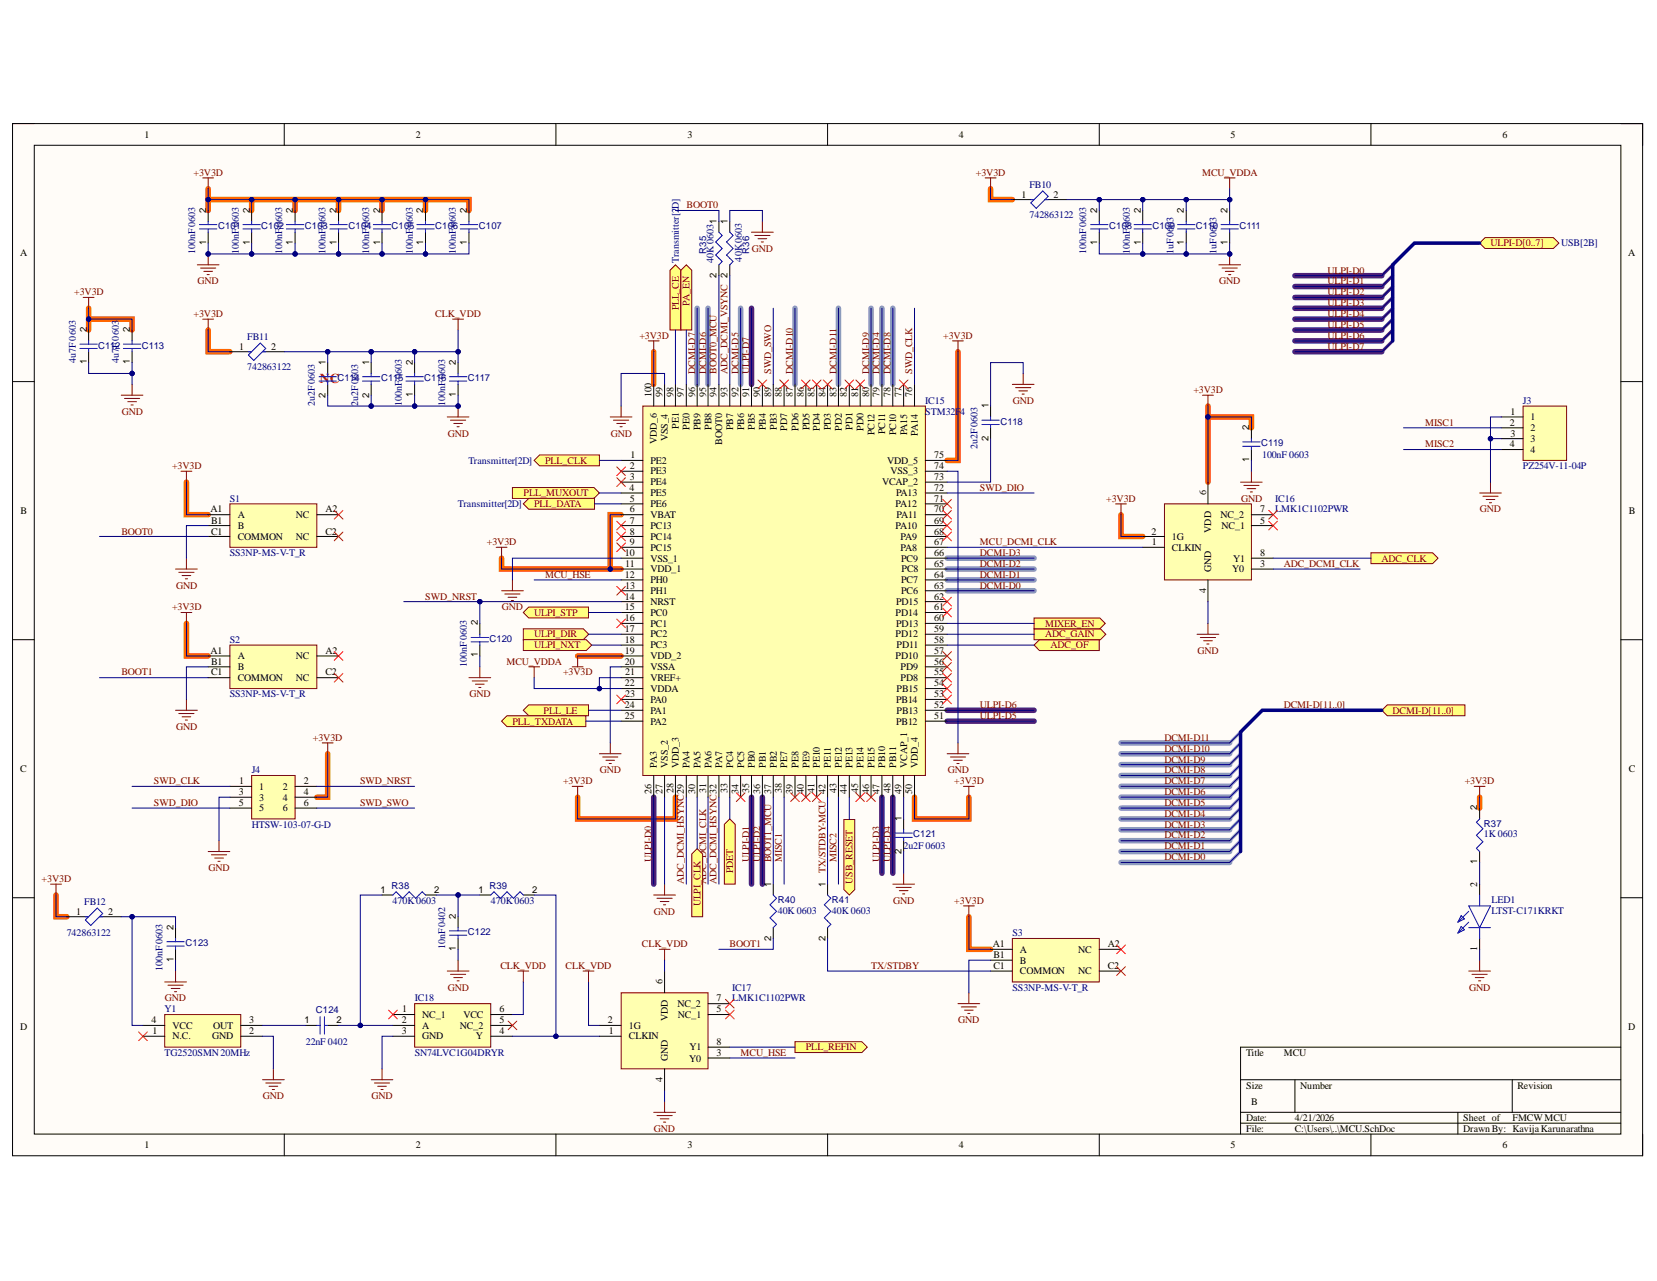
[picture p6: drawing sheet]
<svg xmlns="http://www.w3.org/2000/svg" width="279mm" height="216mm" viewBox="0 0 279 216" stroke-linecap="round" stroke-linejoin="round" font-family="sans-serif">
<defs><g id="words">
<text font-size="2.3" fill="#c00" x="53.9" y="64.5">NC</text>
<g font-size="1.7">
<text x="24.4" y="23.2">1</text>
<text x="70.1" y="23.2">2</text>
<text x="115.9" y="23.2">3</text>
<text x="161.7" y="23.2">4</text>
<text x="207.5" y="23.2">5</text>
<text x="253.3" y="23.2">6</text>
<text x="172.2" y="33.3">1</text>
<text x="177.7" y="33.3">2</text>
<text x="3.4" y="43.1">A</text>
<text x="274.6" y="43.1">A</text>
<text x="40.3" y="58.9">1</text>
<text x="45.7" y="58.9">2</text>
<text x="109.8" y="66.9" transform="rotate(-90 109.8 66.9)">100</text>
<text x="111.7" y="66.9" transform="rotate(-90 111.7 66.9)">99</text>
<text x="113.6" y="66.9" transform="rotate(-90 113.6 66.9)">98</text>
<text x="115.3" y="66.9" transform="rotate(-90 115.3 66.9)">97</text>
<text x="117.2" y="66.9" transform="rotate(-90 117.2 66.9)">96</text>
<text x="119.1" y="66.9" transform="rotate(-90 119.1 66.9)">95</text>
<text x="120.8" y="66.9" transform="rotate(-90 120.8 66.9)">94</text>
<text x="122.7" y="66.9" transform="rotate(-90 122.7 66.9)">93</text>
<text x="124.6" y="66.9" transform="rotate(-90 124.6 66.9)">92</text>
<text x="126.3" y="66.9" transform="rotate(-90 126.3 66.9)">91</text>
<text x="128.2" y="66.9" transform="rotate(-90 128.2 66.9)">90</text>
<text x="130" y="66.9" transform="rotate(-90 130 66.9)">89</text>
<text x="131.8" y="66.9" transform="rotate(-90 131.8 66.9)">88</text>
<text x="133.7" y="66.9" transform="rotate(-90 133.7 66.9)">87</text>
<text x="135.5" y="66.9" transform="rotate(-90 135.5 66.9)">86</text>
<text x="137.3" y="66.9" transform="rotate(-90 137.3 66.9)">85</text>
<text x="139.2" y="66.9" transform="rotate(-90 139.2 66.9)">84</text>
<text x="141" y="66.9" transform="rotate(-90 141 66.9)">83</text>
<text x="142.8" y="66.9" transform="rotate(-90 142.8 66.9)">82</text>
<text x="144.7" y="66.9" transform="rotate(-90 144.7 66.9)">81</text>
<text x="146.5" y="66.9" transform="rotate(-90 146.5 66.9)">80</text>
<text x="148.3" y="66.9" transform="rotate(-90 148.3 66.9)">79</text>
<text x="150.2" y="66.9" transform="rotate(-90 150.2 66.9)">78</text>
<text x="152" y="66.9" transform="rotate(-90 152 66.9)">77</text>
<text x="153.8" y="66.9" transform="rotate(-90 153.8 66.9)">76</text>
<text x="254.6" y="71.8">2</text>
<text x="254.7" y="69.9">1</text>
<text x="258.1" y="70.8">1</text>
<text x="106.3" y="77.2">1</text>
<text x="110.8" y="74.9" transform="rotate(-90 110.8 74.9)">VDD_6</text>
<text x="112.6" y="74.4" transform="rotate(-90 112.6 74.4)">VSS_4</text>
<text x="114.5" y="72.3" transform="rotate(-90 114.5 72.3)">PE1</text>
<text x="116.3" y="72.4" transform="rotate(-90 116.3 72.4)">PE0</text>
<text x="118.1" y="72.5" transform="rotate(-90 118.1 72.5)">PB9</text>
<text x="120" y="72.4" transform="rotate(-90 120 72.4)">PB8</text>
<text x="121.8" y="75" transform="rotate(-90 121.8 75)">BOOT0</text>
<text x="123.6" y="72.5" transform="rotate(-90 123.6 72.5)">PB7</text>
<text x="125.5" y="72.5" transform="rotate(-90 125.5 72.5)">PB6</text>
<text x="127.3" y="72.4" transform="rotate(-90 127.3 72.4)">PB5</text>
<text x="129.1" y="72.5" transform="rotate(-90 129.1 72.5)">PB4</text>
<text x="131" y="72.4" transform="rotate(-90 131 72.4)">PB3</text>
<text x="132.8" y="72.6" transform="rotate(-90 132.8 72.6)">PD7</text>
<text x="134.6" y="72.6" transform="rotate(-90 134.6 72.6)">PD6</text>
<text x="136.5" y="72.5" transform="rotate(-90 136.5 72.5)">PD5</text>
<text x="138.2" y="72.6" transform="rotate(-90 138.2 72.6)">PD4</text>
<text x="140.1" y="72.5" transform="rotate(-90 140.1 72.5)">PD3</text>
<text x="142" y="72.6" transform="rotate(-90 142 72.6)">PD2</text>
<text x="143.7" y="72.4" transform="rotate(-90 143.7 72.4)">PD1</text>
<text x="145.6" y="72.6" transform="rotate(-90 145.6 72.6)">PD0</text>
<text x="147.5" y="73.4" transform="rotate(-90 147.5 73.4)">PC12</text>
<text x="149.2" y="73.2" transform="rotate(-90 149.2 73.2)">PC11</text>
<text x="151.1" y="73.4" transform="rotate(-90 151.1 73.4)">PC10</text>
<text x="153" y="73.4" transform="rotate(-90 153 73.4)">PA15</text>
<text x="154.7" y="73.4" transform="rotate(-90 154.7 73.4)">PA14</text>
<text x="157.5" y="77.2">75</text>
<text x="254.6" y="75.4">4</text>
<text x="254.7" y="73.6">3</text>
<text x="258.1" y="72.7">2</text>
<text x="258.1" y="74.5">3</text>
<text x="258.1" y="76.3">4</text>
<text x="106.1" y="82.7">4</text>
<text x="106.2" y="79.1">2</text>
<text x="106.2" y="80.9">3</text>
<text x="109.7" y="78.2">PE2</text>
<text x="109.7" y="80">PE3</text>
<text x="109.7" y="81.8">PE4</text>
<text x="109.7" y="83.7">PE5</text>
<text x="148.7" y="81.8">VCAP_2</text>
<text x="149.6" y="78.2">VDD_5</text>
<text x="150.2" y="80">VSS_3</text>
<text x="151.1" y="83.7">PA13</text>
<text x="157.5" y="79.1">74</text>
<text x="157.5" y="80.9">73</text>
<text x="157.5" y="82.7">72</text>
<text x="203.4" y="83.4" transform="rotate(-90 203.4 83.4)">6</text>
<text x="3.5" y="86.6">B</text>
<text x="35.5" y="86.4">A1</text>
<text x="35.6" y="88.2">B1</text>
<text x="40.1" y="87.3">A</text>
<text x="40.1" y="89.2">B</text>
<text x="49.9" y="87.3">NC</text>
<text x="54.9" y="86.4">A2</text>
<text x="106.2" y="84.6">5</text>
<text x="106.2" y="86.4">6</text>
<text x="106.2" y="88.2">7</text>
<text x="109.7" y="85.4">PE6</text>
<text x="109.7" y="87.3">VBAT</text>
<text x="109.7" y="89.2">PC13</text>
<text x="151" y="85.4">PA12</text>
<text x="151" y="89.2">PA10</text>
<text x="151.2" y="87.3">PA11</text>
<text x="157.5" y="84.6">71</text>
<text x="157.5" y="86.4">70</text>
<text x="157.5" y="88.2">69</text>
<text x="204.2" y="89.8" transform="rotate(-90 204.2 89.8)">VDD</text>
<text x="205.8" y="87.3">NC_2</text>
<text x="206" y="89.2">NC_1</text>
<text x="212.5" y="86.4">7</text>
<text x="212.5" y="88.2">5</text>
<text x="274.6" y="86.6">B</text>
<text x="35.6" y="90.1">C1</text>
<text x="40.1" y="90.9">COMMON</text>
<text x="49.9" y="90.9">NC</text>
<text x="54.9" y="90.1">C2</text>
<text x="105.4" y="93.7">10</text>
<text x="105.4" y="95.6">11</text>
<text x="106.2" y="90.1">8</text>
<text x="106.2" y="91.9">9</text>
<text x="109.7" y="90.9">PC14</text>
<text x="109.7" y="92.8">PC15</text>
<text x="109.7" y="94.7">VSS_1</text>
<text x="151.9" y="90.9">PA9</text>
<text x="151.9" y="92.8">PA8</text>
<text x="151.9" y="94.7">PC9</text>
<text x="157.5" y="90.1">68</text>
<text x="157.5" y="91.9">67</text>
<text x="157.5" y="93.7">66</text>
<text x="157.5" y="95.6">65</text>
<text x="194.1" y="90.1">2</text>
<text x="194.2" y="91.9">1</text>
<text x="197.6" y="92.8">CLKIN</text>
<text x="197.6" y="90.9">1G</text>
<text x="207.9" y="94.7">Y1</text>
<text x="212.5" y="95.6">3</text>
<text x="212.5" y="93.7">8</text>
<text x="105.4" y="97.4">12</text>
<text x="105.4" y="101.1">14</text>
<text x="105.4" y="99.2">13</text>
<text x="109.7" y="96.4">VDD_1</text>
<text x="109.7" y="98.3">PH0</text>
<text x="109.7" y="100.1">PH1</text>
<text x="109.7" y="101.9">NRST</text>
<text x="151.1" y="101.9">PD15</text>
<text x="151.9" y="98.3">PC7</text>
<text x="151.9" y="100.1">PC6</text>
<text x="152" y="96.4">PC8</text>
<text x="157.5" y="97.4">64</text>
<text x="157.5" y="99.2">63</text>
<text x="157.5" y="101.1">62</text>
<text x="203.4" y="100" transform="rotate(-90 203.4 100)">4</text>
<text x="204.2" y="96.4" transform="rotate(-90 204.2 96.4)">GND</text>
<text x="207.8" y="96.4">Y0</text>
<text x="105.4" y="102.9">15</text>
<text x="105.4" y="104.7">16</text>
<text x="105.4" y="106.6">17</text>
<text x="109.7" y="103.8">PC0</text>
<text x="109.7" y="105.6">PC1</text>
<text x="109.7" y="107.4">PC2</text>
<text x="151" y="103.8">PD14</text>
<text x="151" y="107.4">PD12</text>
<text x="151.1" y="105.6">PD13</text>
<text x="157.5" y="102.9">61</text>
<text x="157.5" y="104.7">60</text>
<text x="157.5" y="106.6">59</text>
<text x="35.5" y="110.2">A1</text>
<text x="35.6" y="112.1">B1</text>
<text x="35.6" y="113.8">C1</text>
<text x="40.1" y="111.1">A</text>
<text x="40.1" y="112.9">B</text>
<text x="49.9" y="111.1">NC</text>
<text x="54.9" y="110.2">A2</text>
<text x="54.9" y="113.8">C2</text>
<text x="105.4" y="108.3">18</text>
<text x="105.4" y="110.2">19</text>
<text x="105.4" y="112.1">20</text>
<text x="105.4" y="113.8">21</text>
<text x="109.7" y="109.3">PC3</text>
<text x="109.7" y="111.1">VDD_2</text>
<text x="109.7" y="112.9">VSSA</text>
<text x="151" y="111.1">PD10</text>
<text x="151.2" y="109.3">PD11</text>
<text x="151.9" y="112.9">PD9</text>
<text x="157.5" y="108.3">58</text>
<text x="157.5" y="110.2">57</text>
<text x="157.5" y="112.1">56</text>
<text x="157.5" y="113.8">55</text>
<text x="40.1" y="114.8">COMMON</text>
<text x="49.9" y="114.8">NC</text>
<text x="105.4" y="115.7">22</text>
<text x="105.4" y="119.3">24</text>
<text x="105.4" y="117.6">23</text>
<text x="109.7" y="114.8">VREF+</text>
<text x="109.7" y="116.6">VDDA</text>
<text x="109.7" y="118.4">PA0</text>
<text x="151.1" y="118.4">PB14</text>
<text x="151.2" y="116.6">PB15</text>
<text x="151.9" y="114.8">PD8</text>
<text x="157.5" y="115.7">54</text>
<text x="157.5" y="117.6">53</text>
<text x="157.5" y="119.3">52</text>
<text x="105.4" y="121.2">25</text>
<text x="109.7" y="120.3">PA1</text>
<text x="109.7" y="122.1">PA2</text>
<text x="151.1" y="122.1">PB12</text>
<text x="151.2" y="120.3">PB13</text>
<text x="157.5" y="121.2">51</text>
<text x="3.4" y="130.1">C</text>
<text x="110.8" y="129.4" transform="rotate(-90 110.8 129.4)">PA3</text>
<text x="112.6" y="129.4" transform="rotate(-90 112.6 129.4)">VSS_2</text>
<text x="114.5" y="129.4" transform="rotate(-90 114.5 129.4)">VDD_3</text>
<text x="116.3" y="129.4" transform="rotate(-90 116.3 129.4)">PA4</text>
<text x="118.1" y="129.4" transform="rotate(-90 118.1 129.4)">PA5</text>
<text x="120" y="129.4" transform="rotate(-90 120 129.4)">PA6</text>
<text x="121.8" y="129.4" transform="rotate(-90 121.8 129.4)">PA7</text>
<text x="123.6" y="129.4" transform="rotate(-90 123.6 129.4)">PC4</text>
<text x="125.5" y="129.4" transform="rotate(-90 125.5 129.4)">PC5</text>
<text x="127.3" y="129.4" transform="rotate(-90 127.3 129.4)">PB0</text>
<text x="129.1" y="129.4" transform="rotate(-90 129.1 129.4)">PB1</text>
<text x="131" y="129.4" transform="rotate(-90 131 129.4)">PB2</text>
<text x="132.8" y="129.4" transform="rotate(-90 132.8 129.4)">PE7</text>
<text x="134.6" y="129.4" transform="rotate(-90 134.6 129.4)">PE8</text>
<text x="136.5" y="129.4" transform="rotate(-90 136.5 129.4)">PE9</text>
<text x="138.2" y="129.4" transform="rotate(-90 138.2 129.4)">PE10</text>
<text x="140.1" y="129.4" transform="rotate(-90 140.1 129.4)">PE11</text>
<text x="142" y="129.4" transform="rotate(-90 142 129.4)">PE12</text>
<text x="143.7" y="129.4" transform="rotate(-90 143.7 129.4)">PE13</text>
<text x="145.6" y="129.4" transform="rotate(-90 145.6 129.4)">PE14</text>
<text x="147.5" y="129.4" transform="rotate(-90 147.5 129.4)">PE15</text>
<text x="149.2" y="129.4" transform="rotate(-90 149.2 129.4)">PB10</text>
<text x="151.1" y="129.4" transform="rotate(-90 151.1 129.4)">PB11</text>
<text x="153" y="129.4" transform="rotate(-90 153 129.4)">VCAP_1</text>
<text x="154.7" y="129.4" transform="rotate(-90 154.7 129.4)">VDD_4</text>
<text x="274.6" y="130.1">C</text>
<text x="40.2" y="134">3</text>
<text x="40.2" y="135.8">5</text>
<text x="40.3" y="132.2">1</text>
<text x="43.7" y="133.1">1</text>
<text x="43.7" y="135">3</text>
<text x="43.7" y="136.7">5</text>
<text x="47.7" y="133.1">2</text>
<text x="47.7" y="135">4</text>
<text x="47.7" y="136.7">6</text>
<text x="51.2" y="132.2">2</text>
<text x="51.2" y="134">4</text>
<text x="51.2" y="135.8">6</text>
<text x="109.8" y="133.8" transform="rotate(-90 109.8 133.8)">26</text>
<text x="111.7" y="133.8" transform="rotate(-90 111.7 133.8)">27</text>
<text x="113.6" y="133.7" transform="rotate(-90 113.6 133.7)">28</text>
<text x="117.2" y="133.8" transform="rotate(-90 117.2 133.8)">30</text>
<text x="119.1" y="133.6" transform="rotate(-90 119.1 133.6)">31</text>
<text x="122.7" y="133.7" transform="rotate(-90 122.7 133.7)">33</text>
<text x="124.6" y="133.8" transform="rotate(-90 124.6 133.8)">34</text>
<text x="126.3" y="133.7" transform="rotate(-90 126.3 133.7)">35</text>
<text x="128.2" y="133.8" transform="rotate(-90 128.2 133.8)">36</text>
<text x="130" y="133.8" transform="rotate(-90 130 133.8)">37</text>
<text x="131.8" y="133.7" transform="rotate(-90 131.8 133.7)">38</text>
<text x="133.7" y="133.8" transform="rotate(-90 133.7 133.8)">39</text>
<text x="135.5" y="133.8" transform="rotate(-90 135.5 133.8)">40</text>
<text x="137.3" y="133.6" transform="rotate(-90 137.3 133.6)">41</text>
<text x="141" y="133.7" transform="rotate(-90 141 133.7)">43</text>
<text x="142.8" y="133.8" transform="rotate(-90 142.8 133.8)">44</text>
<text x="144.7" y="133.7" transform="rotate(-90 144.7 133.7)">45</text>
<text x="146.5" y="133.8" transform="rotate(-90 146.5 133.8)">46</text>
<text x="148.3" y="133.8" transform="rotate(-90 148.3 133.8)">47</text>
<text x="150.2" y="133.7" transform="rotate(-90 150.2 133.7)">48</text>
<text x="152" y="133.8" transform="rotate(-90 152 133.8)">49</text>
<text x="153.8" y="133.8" transform="rotate(-90 153.8 133.8)">50</text>
<text x="249.1" y="149.4" transform="rotate(-90 249.1 149.4)">2</text>
<text x="12.9" y="154.1">1</text>
<text x="18.3" y="154.1">2</text>
<text x="167.4" y="159.6">A1</text>
<text x="167.5" y="161.5">B1</text>
<text x="172" y="160.6">A</text>
<text x="181.8" y="160.6">NC</text>
<text x="186.8" y="159.6">A2</text>
<text x="249.1" y="160.2" transform="rotate(-90 249.1 160.2)">1</text>
<text x="111.7" y="165.9" transform="rotate(-90 111.7 165.9)">6</text>
<text x="167.5" y="163.3">C1</text>
<text x="172" y="162.4">B</text>
<text x="172" y="164.2">COMMON</text>
<text x="181.8" y="164.2">NC</text>
<text x="186.8" y="163.3">C2</text>
<text x="3.4" y="173.6">D</text>
<text x="25.5" y="172.5">4</text>
<text x="29.1" y="173.4">VCC</text>
<text x="35.9" y="173.4">OUT</text>
<text x="42" y="172.5">3</text>
<text x="67.7" y="172.5">2</text>
<text x="67.8" y="170.6">1</text>
<text x="71.2" y="171.6">NC_1</text>
<text x="71.2" y="173.4">A</text>
<text x="77.5" y="173.4">NC_2</text>
<text x="78.1" y="171.6">VCC</text>
<text x="84.2" y="172.5">5</text>
<text x="84.2" y="170.6">6</text>
<text x="102.5" y="172.5">2</text>
<text x="106" y="173.4">1G</text>
<text x="112.6" y="172.1" transform="rotate(-90 112.6 172.1)">VDD</text>
<text x="114.2" y="169.7">NC_2</text>
<text x="114.3" y="171.6">NC_1</text>
<text x="120.8" y="168.8">7</text>
<text x="120.8" y="170.6">5</text>
<text x="274.6" y="173.6">D</text>
<text x="25.7" y="174.3">1</text>
<text x="29.1" y="175.2">N.C.</text>
<text x="35.8" y="175.2">GND</text>
<text x="42" y="174.3">2</text>
<text x="67.7" y="174.3">3</text>
<text x="71.2" y="175.2">GND</text>
<text x="80.2" y="175.2">Y</text>
<text x="84.2" y="174.3">4</text>
<text x="102.7" y="174.3">1</text>
<text x="106" y="175.2">CLKIN</text>
<text x="112.6" y="178.8" transform="rotate(-90 112.6 178.8)">GND</text>
<text x="116.2" y="178.9">Y0</text>
<text x="116.3" y="177">Y1</text>
<text x="120.8" y="178">3</text>
<text x="120.8" y="176.1">8</text>
<text x="210.1" y="178">Title</text>
<text x="216.5" y="178">MCU</text>
<text x="111.7" y="182.4" transform="rotate(-90 111.7 182.4)">4</text>
<text x="210.1" y="183.5">Size</text>
<text x="219.3" y="183.5">Number</text>
<text x="255.9" y="183.5">Revision</text>
<text x="210.1" y="189">Date:</text>
<text x="210.1" y="190.7">File:</text>
<text x="211" y="186.2">B</text>
<text x="218.3" y="189">4/21/2026</text>
<text x="218.3" y="190.7">C:\Users\..\MCU.SchDoc</text>
<text x="246.7" y="189">Sheet of</text>
<text x="246.7" y="190.7">DrawnBy: KavijaKarunarathna</text>
<text x="255" y="189">FMCWMCU</text>
<text x="24.4" y="193.5">1</text>
<text x="70.1" y="193.5">2</text>
<text x="115.9" y="193.5">3</text>
<text x="161.7" y="193.5">4</text>
<text x="207.5" y="193.5">5</text>
<text x="253.3" y="193.5">6</text>
</g>
<g font-size="1.7" fill="#800000">
<text x="32.6" y="29.6">+3V3D</text>
<text x="164.5" y="29.6">+3V3D</text>
<text x="202.7" y="29.6">MCU_VDDA</text>
<text x="115.8" y="35.1">BOOT0</text>
<text x="251.3" y="41.5">ULPI-D[0..7]</text>
<text x="33.3" y="47.9">GND</text>
<text x="126.7" y="42.4">GND</text>
<text x="205.6" y="47.9">GND</text>
<text x="223.8" y="46.1">ULPI-D0</text>
<text x="223.8" y="47.9">ULPI-D1</text>
<text x="12.5" y="49.8">+3V3D</text>
<text x="32.6" y="53.4">+3V3D</text>
<text x="73.4" y="53.4">CLK_VDD</text>
<text x="114.5" y="52.3" transform="rotate(-90 114.5 52.3)">PLL_CE</text>
<text x="116.3" y="51.6" transform="rotate(-90 116.3 51.6)">PA_EN</text>
<text x="223.8" y="49.8">ULPI-D2</text>
<text x="223.8" y="51.6">ULPI-D3</text>
<text x="223.8" y="53.4">ULPI-D4</text>
<text x="107.8" y="57.1">+3V3D</text>
<text x="159.1" y="57.1">+3V3D</text>
<text x="223.8" y="55.3">ULPI-D5</text>
<text x="223.8" y="57.1">ULPI-D6</text>
<text x="223.8" y="58.9">ULPI-D7</text>
<text x="117.2" y="63" transform="rotate(-90 117.2 63)">DCMI-D7</text>
<text x="119.1" y="63" transform="rotate(-90 119.1 63)">DCMI-D6</text>
<text x="120.8" y="63" transform="rotate(-90 120.8 63)">BOOT0_MCU</text>
<text x="122.7" y="63" transform="rotate(-90 122.7 63)">ADC_DCMI_VSYNC 2</text>
<text x="124.6" y="63" transform="rotate(-90 124.6 63)">DCMI-D5</text>
<text x="126.3" y="63" transform="rotate(-90 126.3 63)">ULPI-D7</text>
<text x="130" y="63" transform="rotate(-90 130 63)">SWD_SWO</text>
<text x="133.7" y="63" transform="rotate(-90 133.7 63)">DCMI-D10</text>
<text x="141" y="63" transform="rotate(-90 141 63)">DCMI-D11</text>
<text x="146.5" y="63" transform="rotate(-90 146.5 63)">DCMI-D9</text>
<text x="148.3" y="63" transform="rotate(-90 148.3 63)">DCMI-D4</text>
<text x="150.2" y="63" transform="rotate(-90 150.2 63)">DCMI-D8</text>
<text x="153.8" y="63" transform="rotate(-90 153.8 63)">SWD_CLK</text>
<text x="20.5" y="69.9">GND</text>
<text x="170.8" y="68.1">GND</text>
<text x="201.2" y="66.3">+3V3D</text>
<text x="240.3" y="71.8">MISC1</text>
<text x="75.5" y="73.6">GND</text>
<text x="103" y="73.6">GND</text>
<text x="240.3" y="75.4">MISC2</text>
<text x="29" y="79.1">+3V3D</text>
<text x="88.3" y="83.7">PLL_MUXOUT</text>
<text x="91.9" y="78.2">PLL_CLK</text>
<text x="165.2" y="82.7">SWD_DIO</text>
<text x="90.1" y="85.4">PLL_DATA</text>
<text x="186.5" y="84.6">+3V3D</text>
<text x="209.3" y="84.6">GND</text>
<text x="249.5" y="86.4">GND</text>
<text x="20.5" y="90.1">BOOT0</text>
<text x="82.1" y="91.9">+3V3D</text>
<text x="165.2" y="93.7">DCMI-D3</text>
<text x="165.2" y="95.6">DCMI-D2</text>
<text x="165.2" y="91.9">MCU_DCMI_CLK</text>
<text x="216.5" y="95.6">ADC_DCMI_CLK</text>
<text x="233" y="94.7">ADC_CLK</text>
<text x="29.7" y="99.2">GND</text>
<text x="71.7" y="101.1">SWD_NRST</text>
<text x="91.9" y="97.4">MCU_HSE</text>
<text x="165.2" y="99.2">DCMI-D0</text>
<text x="165.2" y="97.4">DCMI-D1</text>
<text x="29" y="102.9">+3V3D</text>
<text x="84.6" y="102.9">GND</text>
<text x="90.1" y="103.8">ULPI_STP</text>
<text x="90.1" y="107.4">ULPI_DIR</text>
<text x="176.2" y="107.4">ADC_GAIN</text>
<text x="176.2" y="105.6">MIXER_EN</text>
<text x="20.5" y="113.8">BOOT1</text>
<text x="85.4" y="112.1">MCU_VDDA</text>
<text x="90.1" y="109.3">ULPI_NXT</text>
<text x="95" y="113.8">+3V3D</text>
<text x="177.1" y="109.3">ADC_OF</text>
<text x="201.9" y="110.2">GND</text>
<text x="79.1" y="117.6">GND</text>
<text x="165.2" y="119.3">ULPI-D6</text>
<text x="216.5" y="119.3">DCMI-D[11..0]</text>
<text x="29.7" y="123">GND</text>
<text x="52.8" y="124.8">+3V3D</text>
<text x="86.4" y="122.1">PLL_TXDATA</text>
<text x="91.7" y="120.3">PLL_LE</text>
<text x="165.2" y="121.2">ULPI-D5</text>
<text x="196.3" y="124.8">DCMI-D11</text>
<text x="234.8" y="120.3">DCMI-D[11..0]</text>
<text x="101.1" y="130.3">GND</text>
<text x="159.8" y="130.3">GND</text>
<text x="196.3" y="130.3">DCMI-D8</text>
<text x="196.3" y="128.5">DCMI-D9</text>
<text x="196.3" y="126.7">DCMI-D10</text>
<text x="26" y="132.2">SWD_CLK</text>
<text x="26" y="135.8">SWD_DIO</text>
<text x="60.7" y="132.2">SWD_NRST</text>
<text x="60.7" y="135.8">SWD_SWO</text>
<text x="95" y="132.2">+3V3D</text>
<text x="160.9" y="132.2">+3V3D</text>
<text x="196.3" y="137.7">DCMI-D4</text>
<text x="196.3" y="135.8">DCMI-D5</text>
<text x="196.3" y="134">DCMI-D6</text>
<text x="196.3" y="132.2">DCMI-D7</text>
<text x="247" y="132.2">+3V3D</text>
<text x="196.3" y="143.2">DCMI-D1</text>
<text x="196.3" y="141.3">DCMI-D2</text>
<text x="196.3" y="139.5">DCMI-D3</text>
<text x="7" y="148.7">+3V3D</text>
<text x="35.2" y="146.8">GND</text>
<text x="109.8" y="145.4" transform="rotate(-90 109.8 145.4)">ULPI-D0</text>
<text x="115.3" y="149" transform="rotate(-90 115.3 149)">ADC_DCMI_HSYNC29</text>
<text x="119.1" y="149" transform="rotate(-90 119.1 149)">ADC_DCMI_CLK</text>
<text x="120.8" y="149" transform="rotate(-90 120.8 149)">ADC_DCMI_HSYNC32</text>
<text x="123.6" y="147.2" transform="rotate(-90 123.6 147.2)">PDET</text>
<text x="126.3" y="145.4" transform="rotate(-90 126.3 145.4)">ULPI-D1</text>
<text x="128.2" y="145.4" transform="rotate(-90 128.2 145.4)">ULPI-D2</text>
<text x="130" y="145.4" transform="rotate(-90 130 145.4)">BOOT1_MCU</text>
<text x="131.8" y="145.4" transform="rotate(-90 131.8 145.4)">MISC1</text>
<text x="139.2" y="147.2" transform="rotate(-90 139.2 147.2)">TX/STDBY-MCU 42</text>
<text x="141" y="145.4" transform="rotate(-90 141 145.4)">MISC2</text>
<text x="143.7" y="149" transform="rotate(-90 143.7 149)">USB_RESET</text>
<text x="148.3" y="145.4" transform="rotate(-90 148.3 145.4)">ULPI-D3</text>
<text x="150.2" y="145.4" transform="rotate(-90 150.2 145.4)">ULPI-D4</text>
<text x="196.3" y="145">DCMI-D0</text>
<text x="110.3" y="154.1">GND</text>
<text x="118.1" y="152.7" transform="rotate(-90 118.1 152.7)">ULPI_CLK</text>
<text x="150.6" y="152.3">GND</text>
<text x="160.9" y="152.3">+3V3D</text>
<text x="108.2" y="159.6">CLK_VDD</text>
<text x="123" y="159.6">BOOT1</text>
<text x="75.5" y="167">GND</text>
<text x="84.4" y="163.3">CLK_VDD</text>
<text x="95.4" y="163.3">CLK_VDD</text>
<text x="146.9" y="163.3">TX/STDBY</text>
<text x="247.7" y="167">GND</text>
<text x="27.8" y="168.8">GND</text>
<text x="161.6" y="172.5">GND</text>
<text x="124.9" y="178">MCU_HSE</text>
<text x="135.9" y="177">PLL_REFIN</text>
<text x="44.3" y="185.2">GND</text>
<text x="62.7" y="185.2">GND</text>
<text x="110.3" y="190.7">GND</text>
</g>
<g font-size="1.7" fill="#000080">
<text x="114.5" y="35.2" transform="rotate(-90 114.5 35.2)">D]</text>
<text x="173.6" y="31.6">FB10</text>
<text x="173.6" y="36.8">742863122</text>
<text x="263.2" y="41.5">USB[2B]</text>
<text x="32.9" y="42.8" transform="rotate(-90 32.9 42.8)">100nF0603</text>
<text x="40.2" y="42.8" transform="rotate(-90 40.2 42.8)">100nF0603</text>
<text x="47.6" y="42.8" transform="rotate(-90 47.6 42.8)">100nF0603</text>
<text x="54.9" y="42.8" transform="rotate(-90 54.9 42.8)">100nF0603</text>
<text x="62.2" y="42.8" transform="rotate(-90 62.2 42.8)">100nF0603</text>
<text x="69.6" y="42.8" transform="rotate(-90 69.6 42.8)">100nF0603</text>
<text x="76.9" y="42.8" transform="rotate(-90 76.9 42.8)">100nF0603</text>
<text x="114.5" y="44.3" transform="rotate(-90 114.5 44.3)">Transmitter[2</text>
<text x="120.3" y="44.3" transform="rotate(-90 120.3 44.3)">40K 0603</text>
<text x="125.1" y="44.1" transform="rotate(-90 125.1 44.1)">40K0603</text>
<text x="183.1" y="42.8" transform="rotate(-90 183.1 42.8)">100nF0603</text>
<text x="190.5" y="42.8" transform="rotate(-90 190.5 42.8)">100nF0603</text>
<text x="197.9" y="42.8" transform="rotate(-90 197.9 42.8)">1uF0603</text>
<text x="205.1" y="42.8" transform="rotate(-90 205.1 42.8)">1uF0603</text>
<text x="41.7" y="57.3">FB11</text>
<text x="12.8" y="61.1" transform="rotate(-90 12.8 61.1)">4u7F0603</text>
<text x="20" y="61.1" transform="rotate(-90 20 61.1)">4u7F0603</text>
<text x="41.7" y="62.4">742863122</text>
<text x="53.1" y="68.5" transform="rotate(-90 53.1 68.5)">2u2F 0603</text>
<text x="60.4" y="68.5" transform="rotate(-90 60.4 68.5)">2u2F 0603</text>
<text x="67.7" y="68.5" transform="rotate(-90 67.7 68.5)">100nF 0603</text>
<text x="75.1" y="68.5" transform="rotate(-90 75.1 68.5)">100nF 0603</text>
<text x="156" y="68.1">IC15</text>
<text x="156" y="69.9">STM32F</text>
<text x="161.9" y="69.9">4</text>
<text x="256.8" y="68.1">J3</text>
<text x="164.8" y="75.7" transform="rotate(-90 164.8 75.7)">2u2F0603</text>
<text x="212.8" y="77.2">100nF 0603</text>
<text x="79" y="78.2">Transmitter[2D]</text>
<text x="256.8" y="79.1">PZ254V-11-04P</text>
<text x="38.7" y="84.6">S1</text>
<text x="77.2" y="85.4">Transmitter[2D]</text>
<text x="215" y="84.6">IC16</text>
<text x="215" y="86.4">LMK1C1102PWR</text>
<text x="38.7" y="93.7">SS3NP-MS-V-T_R</text>
<text x="38.7" y="108.3">S2</text>
<text x="78.7" y="112.4" transform="rotate(-90 78.7 112.4)">100nF0603</text>
<text x="38.7" y="117.6">SS3NP-MS-V-T_R</text>
<text x="42.4" y="130.3">J4</text>
<text x="42.4" y="139.5">HTSW-103-07-G-D</text>
<text x="152.4" y="143.2">2u2F 0603</text>
<text x="250.2" y="141.1">1K 0603</text>
<text x="14.2" y="152.5">FB12</text>
<text x="66.2" y="152.3">470K0603</text>
<text x="82.8" y="152.3">470K0603</text>
<text x="131.1" y="154">40K 0603</text>
<text x="140.3" y="154">40K 0603</text>
<text x="251.5" y="152.1">LED1</text>
<text x="251.5" y="154">LTST-C171KRKT</text>
<text x="11.2" y="157.8">742863122</text>
<text x="75.1" y="160" transform="rotate(-90 75.1 160)">10nF0402</text>
<text x="170.7" y="157.8">S3</text>
<text x="27.4" y="163.7" transform="rotate(-90 27.4 163.7)">100nF 0603</text>
<text x="123.5" y="167">IC17</text>
<text x="170.7" y="167">SS3NP-MS-V-T_R</text>
<text x="27.7" y="170.6">Y1</text>
<text x="69.9" y="168.8">IC18</text>
<text x="123.5" y="168.8">LMK1C1102PWR</text>
<text x="27.7" y="178">TG2520SMN20MHz</text>
<text x="51.6" y="176.1">22nF 0402</text>
<text x="69.9" y="178">SN74LVC1G04DRYR</text>
</g>
<g font-size="1.6">
<text x="34.8" y="35.8" transform="rotate(-90 34.8 35.8)">2</text>
<text x="42.1" y="35.8" transform="rotate(-90 42.1 35.8)">2</text>
<text x="49.4" y="35.8" transform="rotate(-90 49.4 35.8)">2</text>
<text x="56.7" y="35.8" transform="rotate(-90 56.7 35.8)">2</text>
<text x="64.1" y="35.8" transform="rotate(-90 64.1 35.8)">2</text>
<text x="71.4" y="35.8" transform="rotate(-90 71.4 35.8)">2</text>
<text x="78.7" y="35.8" transform="rotate(-90 78.7 35.8)">2</text>
<text x="185" y="35.8" transform="rotate(-90 185 35.8)">2</text>
<text x="192.4" y="35.8" transform="rotate(-90 192.4 35.8)">2</text>
<text x="199.6" y="35.8" transform="rotate(-90 199.6 35.8)">2</text>
<text x="207" y="35.8" transform="rotate(-90 207 35.8)">2</text>
<text x="34.8" y="41.2" transform="rotate(-90 34.8 41.2)">1</text>
<text x="42.1" y="41.2" transform="rotate(-90 42.1 41.2)">1</text>
<text x="49.4" y="41.2" transform="rotate(-90 49.4 41.2)">1</text>
<text x="56.7" y="41.2" transform="rotate(-90 56.7 41.2)">1</text>
<text x="64.1" y="41.2" transform="rotate(-90 64.1 41.2)">1</text>
<text x="71.4" y="41.2" transform="rotate(-90 71.4 41.2)">1</text>
<text x="78.7" y="41.2" transform="rotate(-90 78.7 41.2)">1</text>
<text x="120.8" y="37.7" transform="rotate(-90 120.8 37.7)">1</text>
<text x="122.7" y="37.7" transform="rotate(-90 122.7 37.7)">1</text>
<text x="185" y="41.2" transform="rotate(-90 185 41.2)">1</text>
<text x="192.4" y="41.2" transform="rotate(-90 192.4 41.2)">1</text>
<text x="199.6" y="41.2" transform="rotate(-90 199.6 41.2)">1</text>
<text x="207" y="41.2" transform="rotate(-90 207 41.2)">1</text>
<text x="120.8" y="46.9" transform="rotate(-90 120.8 46.9)">2</text>
<text x="14.6" y="56" transform="rotate(-90 14.6 56)">2</text>
<text x="21.9" y="56" transform="rotate(-90 21.9 56)">2</text>
<text x="14.6" y="61.4" transform="rotate(-90 14.6 61.4)">1</text>
<text x="21.9" y="61.4" transform="rotate(-90 21.9 61.4)">1</text>
<text x="54.9" y="61.4" transform="rotate(-90 54.9 61.4)">1</text>
<text x="62.2" y="61.4" transform="rotate(-90 62.2 61.4)">1</text>
<text x="69.6" y="61.4" transform="rotate(-90 69.6 61.4)">2</text>
<text x="76.9" y="61.4" transform="rotate(-90 76.9 61.4)">2</text>
<text x="54.9" y="67" transform="rotate(-90 54.9 67)">2</text>
<text x="62.2" y="67" transform="rotate(-90 62.2 67)">2</text>
<text x="69.6" y="66.9" transform="rotate(-90 69.6 66.9)">1</text>
<text x="76.9" y="66.9" transform="rotate(-90 76.9 66.9)">1</text>
<text x="166.7" y="68.8" transform="rotate(-90 166.7 68.8)">1</text>
<text x="166.7" y="74.4" transform="rotate(-90 166.7 74.4)">2</text>
<text x="210.6" y="77.8" transform="rotate(-90 210.6 77.8)">1</text>
<text x="210.6" y="72.4" transform="rotate(-90 210.6 72.4)">2</text>
<text x="80.6" y="105.4" transform="rotate(-90 80.6 105.4)">2</text>
<text x="80.6" y="110.8" transform="rotate(-90 80.6 110.8)">1</text>
<text x="249.1" y="136.6" transform="rotate(-90 249.1 136.6)">2</text>
<text x="152" y="138.4" transform="rotate(-90 152 138.4)">1</text>
<text x="130" y="149.4" transform="rotate(-90 130 149.4)">1</text>
<text x="139.2" y="149.4" transform="rotate(-90 139.2 149.4)">1</text>
<text x="152" y="144" transform="rotate(-90 152 144)">2</text>
<text x="249.1" y="145.6" transform="rotate(-90 249.1 145.6)">1</text>
<text x="64.2" y="150.5">1</text>
<text x="73.2" y="150.5">2</text>
<text x="76.9" y="154.9" transform="rotate(-90 76.9 154.9)">2</text>
<text x="80.7" y="150.5">1</text>
<text x="89.7" y="150.5">2</text>
<text x="29.3" y="156.7" transform="rotate(-90 29.3 156.7)">2</text>
<text x="76.9" y="160.2" transform="rotate(-90 76.9 160.2)">1</text>
<text x="130" y="158.6" transform="rotate(-90 130 158.6)">2</text>
<text x="139.2" y="158.6" transform="rotate(-90 139.2 158.6)">2</text>
<text x="29.3" y="162.1" transform="rotate(-90 29.3 162.1)">1</text>
<text x="51.3" y="172.5">1</text>
<text x="56.7" y="172.5">2</text>
</g>
<g font-size="1.6" fill="#000080">
<text x="36.8" y="38.6">C101</text>
<text x="44.1" y="38.6">C102</text>
<text x="51.4" y="38.6">C103</text>
<text x="58.8" y="38.6">C104</text>
<text x="66" y="38.6">C105</text>
<text x="73.4" y="38.6">C106</text>
<text x="80.8" y="38.6">C107</text>
<text x="187" y="38.6">C108</text>
<text x="194.3" y="38.6">C109</text>
<text x="201.7" y="38.6">C110</text>
<text x="209" y="38.6">C111</text>
<text x="119.1" y="42.8" transform="rotate(-90 119.1 42.8)">R35</text>
<text x="126.3" y="42.8" transform="rotate(-90 126.3 42.8)">R36</text>
<text x="16.6" y="58.7">C112</text>
<text x="23.9" y="58.7">C113</text>
<text x="56.9" y="64.2">C114</text>
<text x="64.3" y="64.2">C115</text>
<text x="71.5" y="64.2">C116</text>
<text x="78.9" y="64.2">C117</text>
<text x="168.7" y="71.6">C118</text>
<text x="212.7" y="75.2">C119</text>
<text x="82.5" y="108.2">C120</text>
<text x="154" y="141.1">C121</text>
<text x="250.2" y="139.4">R37</text>
<text x="66" y="149.8">R38</text>
<text x="82.5" y="149.8">R39</text>
<text x="131.1" y="152.1">R40</text>
<text x="140.3" y="152.1">R41</text>
<text x="31.3" y="159.5">C123</text>
<text x="78.9" y="157.6">C122</text>
<text x="53.3" y="170.8">C124</text>
</g>
</g></defs>
<path d="M2.1 20.8h274.9v174h-274.9z" fill-rule="evenodd" fill="#fffcf8"/>
<path d="M2.1 20.8h274.9v174h-274.9z" fill="none" stroke="#000" stroke-width=".17"/>
<path d="M5.8 24.5h267.5v166.6h-267.5z" fill-rule="evenodd" fill="#fffcf8"/>
<g fill="none" stroke="#000" stroke-width=".17">
<path d="M2.1 20.8h3.7M5.8 24.5h267.5v166.6h-267.5zM47.9 20.8v3.7M93.7 20.8v3.7M139.5 20.8v3.7M185.4 20.8v3.7M231.2 20.8v3.7M273.3 20.8h3.7v3.7M2.1 64.3h3.7M273.3 64.3h3.7M2.1 107.8h3.7M273.3 107.8h3.7"/>
<path d="M2.1 151.3h3.7M273.3 151.3h3.7M273.3 176.5h-64.1v14.6M47.9 191.1v3.7M93.7 191.1v3.7M139.5 191.1v3.7M185.4 191.1v3.7M209.2 182h64.1M209.2 187.5h64.1M209.2 189.3h64.1M218.3 182v5.5M231.2 191.1v3.7"/>
<path d="M245.8 187.5v3.6M255 182v5.5M277 191.1v3.7"/>
</g>
<path d="M209.2 123.4l-1.9 1.8M209.2 125.2l-1.9 1.8M209.2 127l-1.9 1.9M209.2 128.9l-1.9 1.8M209.2 130.7l-1.9 1.8M209.2 132.5l-1.9 1.9M209.2 134.4l-1.9 1.8M209.2 136.2l-1.9 1.8M209.2 138l-1.9 1.9M209.2 139.9l-1.9 1.8M209.2 141.7l-1.9 1.8M209.2 143.5l-1.9 1.9" fill="none" stroke="#8c9bbc" stroke-width=".51"/>
<path d="M234.8 44.6l-1.8 1.9M234.8 46.5l-1.8 1.8M234.8 48.3l-1.8 1.8M234.8 50.1l-1.8 1.9M234.8 52l-1.8 1.8M234.8 53.8l-1.8 1.8M234.8 55.6l-1.8 1.9M234.8 57.5l-1.8 1.8" fill="none" stroke="#4e2077" stroke-width=".51"/>
<g fill="none" stroke="#f60" stroke-width=".93">
<path d="M35.1 35.5v-1.9h44v1.9M35.1 31.8v1.8M42.4 33.6v1.9M49.8 33.6v1.9M57.1 33.6v1.9M64.4 33.6v1.9M71.7 33.6v1.9M167 31.8v1.8h3.7M14.9 52v3.6M14.9 53.8h7.4v1.8M35.1 55.6v3.7h3.7M110.2 59.3v5.5"/>
<path d="M161.5 59.3v18.3h-1.8M203.7 68.4v12.9M203.7 70.3h7.3v1.8M31.4 81.3v5.4h3.7M84.6 94.1v1.8h20.1M104.7 86.7h-1.8v9.2M189 86.8v3.6h3.7M31.4 105.1v5.5h3.7M97.4 110.6h7.3M55.3 127v7.4h-1.9M97.4 134.4v3.6h16.5v-3.6M154.2 134.4v3.6h9.2v-3.6"/>
<path d="M249.5 134.4v1.8M9.4 150.8v3.7h1.9M163.4 154.5v5.5h3.6"/>
</g>
<g fill="none" stroke="#8c9bbc" stroke-width=".93">
<path d="M117.6 52v12.8M119.4 52v12.8M124.9 52v12.8M134 52v12.8M141.4 52v12.8M146.9 52v12.8M148.7 52v12.8M150.5 52v12.8M159.7 99.6h14.7M159.7 97.7h14.7M159.7 95.9h14.7M159.7 94.1h14.7"/>
<path d="M189 125.2h18.3M189 127h18.3M189 128.9h18.3M189 130.7h18.3M189 132.5h18.3M189 134.4h18.3M189 136.2h18.3M189 138h18.3M189 139.9h18.3M189 141.7h18.3M189 143.5h18.3M189 145.4h18.3"/>
</g>
<g fill="none" stroke="#4e2077" stroke-width=".93">
<path d="M126.7 52v12.8M218.3 59.3h14.7M218.3 57.5h14.7M218.3 55.6h14.7M218.3 53.8h14.7M218.3 52h14.7M218.3 50.1h14.7M218.3 48.3h14.7M218.3 46.5h14.7M159.7 119.7h14.7M110.2 134.4v14.6M126.7 134.4v14.6"/>
<path d="M128.6 134.4v14.6M148.7 134.4v12.8M150.5 134.4v12.8M159.7 121.5h14.7"/>
</g>
<path d="M108.4 68.4h47.6v62.3h-47.6z" fill-rule="evenodd" fill="#ffffb0"/>
<path d="M108.4 68.4h47.6v62.3h-47.6z" fill="none" stroke="#800000" stroke-width=".17"/>
<g fill="none" stroke="#000" stroke-width=".17">
<path d="M104.7 77.6h3.7M104.7 79.4h3.7M110.2 64.8v3.6M112.1 64.8v3.6M113.9 64.8v3.6M115.7 64.8v3.6M117.6 64.8v3.6M119.4 64.8v3.6M121.2 64.8v3.6M123.1 64.8v3.6M124.9 64.8v3.6M126.7 64.8v3.6"/>
<path d="M128.6 64.8v3.6M130.4 64.8v3.6M132.2 64.8v3.6M134 64.8v3.6M135.9 64.8v3.6M137.7 64.8v3.6M139.5 64.8v3.6M141.4 64.8v3.6M143.2 64.8v3.6M145 64.8v3.6M146.9 64.8v3.6M148.7 64.8v3.6"/>
<path d="M150.5 64.8v3.6M152.4 64.8v3.6M154.2 64.8v3.6M156 77.6h3.7M156 79.4h3.7M104.7 81.3h3.7M104.7 83.1h3.7M104.7 84.9h3.7M104.7 86.7h3.7M104.7 88.6h3.7M104.7 90.4h3.7M104.7 92.2h3.7"/>
<path d="M104.7 94.1h3.7M104.7 95.9h3.7M104.7 97.7h3.7M104.7 99.6h3.7M156 81.3h3.7M156 83.1h3.7M156 84.9h3.7M156 86.7h3.7M156 88.6h3.7M156 90.4h3.7M156 92.2h3.7M156 94.1h3.7"/>
<path d="M156 95.9h3.7M156 97.7h3.7M156 99.6h3.7M104.7 101.4h3.7M104.7 103.2h3.7M104.7 105.1h3.7M104.7 106.9h3.7M104.7 108.7h3.7M104.7 110.6h3.7M104.7 112.4h3.7M104.7 114.2h3.7M104.7 116.1h3.7"/>
<path d="M104.7 117.9h3.7M104.7 119.7h3.7M156 101.4h3.7M156 103.2h3.7M156 105.1h3.7M156 106.9h3.7M156 108.7h3.7M156 110.6h3.7M156 112.4h3.7M156 114.2h3.7M156 116.1h3.7M156 117.9h3.7"/>
<path d="M156 119.7h3.7M104.7 121.5h3.7M110.2 130.7v3.7M112.1 130.7v3.7M113.9 130.7v3.7M115.7 130.7v3.7M117.6 130.7v3.7M119.4 130.7v3.7M121.2 130.7v3.7M123.1 130.7v3.7M124.9 130.7v3.7M126.7 130.7v3.7"/>
<path d="M128.6 130.7v3.7M130.4 130.7v3.7M132.2 130.7v3.7M134 130.7v3.7M135.9 130.7v3.7M137.7 130.7v3.7M139.5 130.7v3.7M141.4 130.7v3.7M143.2 130.7v3.7M145 130.7v3.7M146.9 130.7v3.7M148.7 130.7v3.7"/>
<path d="M150.5 130.7v3.7M152.4 130.7v3.7M154.2 130.7v3.7M156 121.5h3.7"/>
</g>
<path d="M196.4 84.9h14.6v12.8h-14.6z" fill-rule="evenodd" fill="#ffffb0"/>
<path d="M196.4 84.9h14.6v12.8h-14.6z" fill="none" stroke="#800000" stroke-width=".17"/>
<path d="M192.7 92.2h3.7M192.7 90.4h3.7M203.7 81.3v3.6M203.7 97.7v3.7M211 95.9h3.7M211 94.1h3.7M211 86.8h3.7M211 88.6h3.7" fill="none" stroke="#000" stroke-width=".17"/>
<path d="M27.8 171h12.8v5.5h-12.8z" fill-rule="evenodd" fill="#ffffb0"/>
<path d="M27.8 171h12.8v5.5h-12.8z" fill="none" stroke="#800000" stroke-width=".17"/>
<path d="M24.1 174.6h3.7M24.1 172.8h3.7M40.6 174.6h3.7M40.6 172.8h3.7" fill="none" stroke="#000" stroke-width=".17"/>
<path d="M69.9 169.2h12.8v7.3h-12.8z" fill-rule="evenodd" fill="#ffffb0"/>
<path d="M69.9 169.2h12.8v7.3h-12.8z" fill="none" stroke="#800000" stroke-width=".17"/>
<path d="M66.2 171h3.7M66.2 172.8h3.7M66.2 174.6h3.7M82.7 171h3.7M82.7 172.8h3.7M82.7 174.6h3.7" fill="none" stroke="#000" stroke-width=".17"/>
<path d="M104.7 167.3h14.7v12.8h-14.7z" fill-rule="evenodd" fill="#ffffb0"/>
<g fill="none" stroke="#800000" stroke-width=".17">
<path d="M33.3 44.6h3.6M33.8 45.2h2.6M34.4 45.7h1.4M34.9 46.3h.4M35.1 42.8v1.8M109.3 57.5h1.8M110.2 57.5v1.8M160.6 57.5h1.8M161.5 57.5v1.8M102.9 70.3h3.7M103.4 70.8h2.6M104 71.4h1.5"/>
<path d="M104.5 71.9h.4M104.7 68.4v1.9M170.7 64.8h3.7M171.2 65.3h2.6M171.8 65.9h1.5M172.3 66.4h.4M172.5 62.9v1.9M83.7 92.2h1.8M84.6 92.2v1.9M89.2 112.4h1.8M90.1 112.4v1.8M96.5 132.5h1.8"/>
<path d="M97.4 132.5v1.9M101.1 127h3.6M101.6 127.6h2.6M102.2 128.1h1.4M102.7 128.7h.4M102.9 125.2v1.8M159.7 127h3.7M160.2 127.6h2.6M160.8 128.1h1.5M161.3 128.7h.4M161.5 125.2v1.8M162.4 132.5h1.9"/>
<path d="M163.4 132.5v1.9M110.2 150.8h3.7M110.8 151.4h2.5M111.3 151.9h1.5M111.9 152.5h.3M112.1 149v1.8M150.5 149h3.7M151.1 149.6h2.6M151.6 150.1h1.5M152.2 150.7h.4M152.4 147.2v1.8M104.7 167.3h14.7v12.8h-14.7z"/>
</g>
<g fill="none" stroke="#000" stroke-width=".17">
<path d="M35.1 35.5v1.8M35.1 39.1v1.9M42.4 35.5v1.8M42.4 39.1v1.9M49.8 35.5v1.8M49.8 39.1v1.9M57.1 35.5v1.8M57.1 39.1v1.9M64.4 35.5v1.8M64.4 39.1v1.9M71.7 35.5v1.8M71.7 39.1v1.9"/>
<path d="M79.1 35.5v1.8M79.1 39.1v1.9M170.7 33.6h3.7M176.2 33.6h3.7M38.8 59.3h3.6M44.3 59.3h3.6M11.3 154.5h3.6M16.8 154.5h3.6M101.1 174.6h3.6M101.1 172.8h3.6M112.1 163.7v3.6M119.4 169.2h3.7"/>
<path d="M119.4 171h3.7M119.4 178.3h3.7M119.4 176.5h3.7M112.1 180.1v3.7"/>
</g>
<g fill="none" stroke="#00f" stroke-width=".17">
<path d="M33.6 37.9h3M33.6 38.6h3M35.1 37.3v.6M35.1 38.6v.5M41 37.9h2.9M41 38.6h2.9M42.4 37.3v.6M42.4 38.6v.5M48.3 37.9h2.9M48.3 38.6h2.9M49.8 37.3v.6M49.8 38.6v.5"/>
<path d="M55.6 37.9h3M55.6 38.6h3M57.1 37.3v.6M57.1 38.6v.5M63 37.9h2.9M63 38.6h2.9M64.4 37.3v.6M64.4 38.6v.5M70.3 37.9h2.9M70.3 38.6h2.9M71.7 37.3v.6M71.7 38.6v.5"/>
<path d="M77.6 37.9h2.9M77.6 38.6h2.9M79.1 37.3v.6M79.1 38.6v.5M173.8 34.2l2-2 .9 .9-2 2zM173.8 33.6h.6M176.2 33.6h.5M41.9 59.8l2-2 .9 .9-2 2zM41.9 59.3h.5M44.3 59.3h.5M14.4 155.1l2-2.1 .9 1-2 2zM14.4 154.5h.5"/>
<path d="M16.8 154.5h.5"/>
</g>
<circle cx="35.1" cy="42.8" r=".37" fill="#000080"/>
<circle cx="35.1" cy="42.8" r=".37" fill="none" stroke="#000080" stroke-width=".17"/>
<path d="M34.2 30h1.8M35.1 30v1.8M166.1 30h1.8M167 30v1.8M205.5 44.6h3.7M206.1 45.2h2.5M206.6 45.7h1.5M207.2 46.3h.3M207.3 42.8v1.8" fill="none" stroke="#800000" stroke-width=".17"/>
<path d="M185.4 35.5v1.8M185.4 39.1v1.9M192.7 35.5v1.8M192.7 39.1v1.9M200 35.5v1.8M200 39.1v1.9M207.3 35.5v1.8M207.3 39.1v1.9" fill="none" stroke="#000" stroke-width=".17"/>
<g fill="none" stroke="#00f" stroke-width=".17">
<path d="M183.9 37.9h2.9M183.9 38.6h2.9M185.4 37.3v.6M185.4 38.6v.5M191.2 37.9h3M191.2 38.6h3M192.7 37.3v.6M192.7 38.6v.5M198.5 37.9h3M198.5 38.6h3M200 37.3v.6M200 38.6v.5"/>
<path d="M205.9 37.9h2.9M205.9 38.6h2.9M207.3 37.3v.6M207.3 38.6v.5"/>
</g>
<circle cx="207.3" cy="42.8" r=".37" fill="#000080"/>
<circle cx="207.3" cy="42.8" r=".37" fill="none" stroke="#000080" stroke-width=".17"/>
<g fill="none" stroke="#800000" stroke-width=".17">
<path d="M206.4 30h1.9M207.3 30v1.8M14 50.1h1.9M14.9 50.1v1.9M34.2 53.8h1.8M35.1 53.8v1.8M20.4 66.6h3.7M21 67.2h2.6M21.5 67.7h1.5M22.1 68.3h.4M22.3 64.8v1.8M75.4 70.3h3.7"/>
<path d="M76 70.8h2.5M76.5 71.4h1.5M77.1 71.9h.3M77.2 68.4v1.9M202.8 66.6h1.8M203.7 66.6v1.8M211 79.4v1.9M188.1 84.9h1.8M189 84.9v1.9M209.2 81.3h3.6M209.7 81.8h2.6M210.3 82.4h1.4"/>
<path d="M210.8 82.9h.4M201.8 106.9h3.7M202.4 107.4h2.6M202.9 108h1.5M203.5 108.5h.4M203.7 105.1v1.8"/>
</g>
<path d="M14.9 55.6v1.9M14.9 59.3v1.8M22.3 55.6v1.9M22.3 59.3v1.8M69.9 61.1v1.8M69.9 64.8v1.8M77.2 61.1v1.8M77.2 64.8v1.8M211 72.1v1.8M211 75.8v1.8" fill="none" stroke="#000" stroke-width=".17"/>
<g fill="none" stroke="#00f" stroke-width=".17">
<path d="M13.5 58h2.9M13.5 58.7h2.9M14.9 57.5v.5M14.9 58.7v.6M20.8 58h2.9M20.8 58.7h2.9M22.3 57.5v.5M22.3 58.7v.6M68.4 63.5h3M68.4 64.2h3M69.9 62.9v.6M69.9 64.2v.6"/>
<path d="M75.8 63.5h2.9M75.8 64.2h2.9M77.2 62.9v.6M77.2 64.2v.6M209.5 74.5h3M209.5 75.2h3M211 73.9v.6M211 75.2v.6"/>
</g>
<path d="M213.9 86l1.5 1.5M213.9 87.9l1.5 1.4M215.4 86l-1.5 1.5M215.4 87.9l-1.5 1.4" fill="none" stroke="#f00" stroke-width=".17"/>
<circle cx="77.2" cy="68.4" r=".37" fill="#000080"/>
<circle cx="77.2" cy="68.4" r=".37" fill="none" stroke="#000080" stroke-width=".17"/>
<g fill="none" stroke="#800000" stroke-width=".17">
<path d="M76.3 53.8h1.9M77.2 53.8v1.8M8.5 149h1.9M9.4 149v1.8M111.1 160h1.9M112.1 160v1.8M27.8 165.5h3.6M28.3 166h2.6M28.9 166.6h1.4M29.4 167.1h.4M29.6 163.7v1.8M87.3 163.7h1.9"/>
<path d="M88.2 163.7v1.8M98.3 163.7h1.9M99.2 163.7v1.8M44.3 182h3.6M44.8 182.5h2.6M45.4 183.1h1.4M45.9 183.6h.4M46.1 180.1v1.9M62.6 182h3.6M63.1 182.5h2.6M63.7 183.1h1.5M64.2 183.6h.4"/>
<path d="M64.4 180.1v1.9M110.2 187.5h3.7M110.8 188h2.5M111.3 188.6h1.5M111.9 189.1h.3M112.1 185.6v1.9"/>
</g>
<path d="M23.4 173.9l1.4 1.5M24.8 173.9l-1.4 1.5M65.5 170.3l1.5 1.4M67 170.3l-1.5 1.4M85.7 172.1l1.4 1.5M87.1 172.1l-1.4 1.5M122.3 168.4l1.5 1.5M122.3 170.3l1.5 1.4M123.8 168.4l-1.5 1.5M123.8 170.3l-1.5 1.4" fill="none" stroke="#f00" stroke-width=".17"/>
<path d="M29.6 156.3v1.9M29.6 160v1.8M51.6 172.8h1.8M55.3 172.8h1.8" fill="none" stroke="#000" stroke-width=".17"/>
<path d="M28.1 158.7h3M28.1 159.4h3M29.6 158.2v.5M29.6 159.4v.6M53.4 172.8h.6M54 171.4v2.9M54.7 171.4v2.9M54.7 172.8h.6" fill="none" stroke="#00f" stroke-width=".17"/>
<path d="M134.1 175.6h11.2l.9 .9-.9 .9h-11.2z" fill-rule="evenodd" fill="#ffff80"/>
<path d="M75.4 163.7h3.7M76 164.2h2.5M76.5 164.8h1.5M77.1 165.3h.3M77.2 161.8v1.9M134.1 175.6h11.2l.9 .9-.9 .9h-11.2z" fill="none" stroke="#800000" stroke-width=".17"/>
<path d="M64.4 150.8h1.8M71.7 150.8h1.9M77.2 154.5v1.8M77.2 158.2v1.8M80.9 150.8h1.8M88.2 150.8h1.9" fill="none" stroke="#000" stroke-width=".17"/>
<path d="M66.2 150.8l.6-.5 1.1 1.1 1.1-1.1 1.1 1.1 1.1-1.1 .5 .5M75.8 156.9h2.9M75.8 157.6h2.9M77.2 156.3v.6M77.2 157.6v.6M82.7 150.8l.6-.5 1.1 1.1 1.1-1.1 1.1 1.1 1.1-1.1 .5 .5" fill="none" stroke="#00f" stroke-width=".17"/>
<path d="M231.2 93.2h10.4l.9 .9-.9 .9h-10.4z" fill-rule="evenodd" fill="#ffff80"/>
<path d="M231.2 93.2h10.4l.9 .9-.9 .9h-10.4z" fill="none" stroke="#800000" stroke-width=".17"/>
<path d="M121.2 37.3v1.8M121.2 44.6v1.9" fill="none" stroke="#000" stroke-width=".17"/>
<path d="M121.2 39.1l.6 .6-1.1 1.1 1.1 1.1-1.1 1.1 1.1 1.1-.6 .5" fill="none" stroke="#00f" stroke-width=".17"/>
<path d="M174.4 108.7l.9-.9h10.1v1.8h-10.1z" fill-rule="evenodd" fill="#ffff80"/>
<path d="M174.4 108.7l.9-.9h10.1v1.8h-10.1z" fill="none" stroke="#800000" stroke-width=".17"/>
<path d="M174.4 106h11.1l1 .9-1 .9h-11.1z" fill-rule="evenodd" fill="#ffff80"/>
<path d="M174.4 106h11.1l1 .9-1 .9h-11.1z" fill="none" stroke="#800000" stroke-width=".17"/>
<path d="M174.4 104.2h11.1l.9 .9-.9 .9h-11.1z" fill-rule="evenodd" fill="#ffff80"/>
<path d="M174.4 104.2h11.1l.9 .9-.9 .9h-11.1z" fill="none" stroke="#800000" stroke-width=".17"/>
<path d="M113 45.5l.9-.9 .9 .9v10.1h-1.8z" fill-rule="evenodd" fill="#ffff80"/>
<path d="M113 45.5l.9-.9 .9 .9v10.1h-1.8z" fill="none" stroke="#800000" stroke-width=".17"/>
<path d="M114.8 45.5l.9-.9 .9 .9v10.1h-1.8z" fill-rule="evenodd" fill="#ffff80"/>
<path d="M114.8 45.5l.9-.9 .9 .9v10.1h-1.8z" fill="none" stroke="#800000" stroke-width=".17"/>
<path d="M90.1 77.6l.9-.9h10.1v1.8h-10.1z" fill-rule="evenodd" fill="#ffff80"/>
<path d="M90.1 77.6l.9-.9h10.1v1.8h-10.1z" fill="none" stroke="#800000" stroke-width=".17"/>
<path d="M86.4 82.2h13.7l1 .9-1 .9h-13.7z" fill-rule="evenodd" fill="#ffff80"/>
<path d="M86.4 82.2h13.7l1 .9-1 .9h-13.7z" fill="none" stroke="#800000" stroke-width=".17"/>
<path d="M89.2 84h11v1.8h-11l-1-.9z" fill-rule="evenodd" fill="#ffff80"/>
<path d="M89.2 84h11v1.8h-11l-1-.9z" fill="none" stroke="#800000" stroke-width=".17"/>
<path d="M209.2 123.4l-1.9 1.8M209.2 125.2l-1.9 1.8M209.2 127l-1.9 1.9M209.2 128.9l-1.9 1.8M209.2 130.7l-1.9 1.8M209.2 132.5l-1.9 1.9M209.2 134.4l-1.9 1.8M209.2 136.2l-1.9 1.8M209.2 138l-1.9 1.9M209.2 139.9l-1.9 1.8M209.2 141.7l-1.9 1.8M209.2 143.5l-1.9 1.9" fill="none" stroke="#000080" stroke-width=".17"/>
<path d="M233 119.7l.9-.9h13.1v1.8h-13.1z" fill-rule="evenodd" fill="#ffff80"/>
<path d="M233 119.7l.9-.9h13.1v1.8h-13.1z" fill="none" stroke="#800000" stroke-width=".17"/>
<path d="M234.8 44.6l-1.8 1.9M234.8 46.5l-1.8 1.8M234.8 48.3l-1.8 1.8M234.8 50.1l-1.8 1.9M234.8 52l-1.8 1.8M234.8 53.8l-1.8 1.8M234.8 55.6l-1.8 1.9M234.8 57.5l-1.8 1.8" fill="none" stroke="#000080" stroke-width=".17"/>
<path d="M250.4 40.1h11.5l1 .9-1 .9h-11.5l-.9-.9z" fill-rule="evenodd" fill="#ffff80"/>
<path d="M250.4 40.1h11.5l1 .9-1 .9h-11.5l-.9-.9z" fill="none" stroke="#800000" stroke-width=".17"/>
<path d="M122.1 138.9l1-.9 .9 .9v10.1h-1.9z" fill-rule="evenodd" fill="#ffff80"/>
<path d="M122.1 138.9l1-.9 .9 .9v10.1h-1.9z" fill="none" stroke="#800000" stroke-width=".17"/>
<path d="M88.2 119.7l1-.9h10v1.8h-10z" fill-rule="evenodd" fill="#ffff80"/>
<path d="M88.2 119.7l1-.9h10v1.8h-10z" fill="none" stroke="#800000" stroke-width=".17"/>
<path d="M84.6 121.5l.9-.9h13.3v1.9h-13.3z" fill-rule="evenodd" fill="#ffff80"/>
<path d="M84.6 121.5l.9-.9h13.3v1.9h-13.3z" fill="none" stroke="#800000" stroke-width=".17"/>
<path d="M116.6 143.9l1-.9 .9 .9v10.6h-1.9z" fill-rule="evenodd" fill="#ffff80"/>
<path d="M116.6 143.9l1-.9 .9 .9v10.6h-1.9z" fill="none" stroke="#800000" stroke-width=".17"/>
<path d="M89.2 102.3h10v1.8h-10l-1-.9z" fill-rule="evenodd" fill="#ffff80"/>
<path d="M89.2 102.3h10v1.8h-10l-1-.9z" fill="none" stroke="#800000" stroke-width=".17"/>
<path d="M88.2 106h10.2l.9 .9-.9 .9h-10.2z" fill-rule="evenodd" fill="#ffff80"/>
<path d="M88.2 106h10.2l.9 .9-.9 .9h-10.2z" fill="none" stroke="#800000" stroke-width=".17"/>
<path d="M88.2 107.8h10.7l.9 .9-.9 .9h-10.7z" fill-rule="evenodd" fill="#ffff80"/>
<path d="M88.2 107.8h10.7l.9 .9-.9 .9h-10.7z" fill="none" stroke="#800000" stroke-width=".17"/>
<path d="M142.3 138.1h1.8v11.8l-.9 .9-.9-.9z" fill-rule="evenodd" fill="#ffff80"/>
<path d="M126.7 39.1h3.7M127.3 39.7h2.5M128.6 37.3v1.8M127.8 40.2h1.5M128.4 40.8h.3M79.1 114.2h3.6M79.6 114.8h2.6M80.2 115.3h1.4M80.7 115.9h.4M80.9 112.4v1.8M142.3 138.1h1.8v11.8l-.9 .9-.9-.9z" fill="none" stroke="#800000" stroke-width=".17"/>
<path d="M123.1 37.3v1.8M123.1 44.6v1.9M80.9 105.1v1.8M80.9 108.7v1.9M130.4 149v1.8M130.4 156.3v1.9M139.5 149v1.8M139.5 156.3v1.9" fill="none" stroke="#000" stroke-width=".17"/>
<path d="M123.1 39.1l.5 .6-1.1 1.1 1.1 1.1-1.1 1.1 1.1 1.1-.5 .5M79.4 107.4h3M79.4 108.2h3M80.9 106.9v.5M80.9 108.2v.5M130.4 150.8l.5 .6-1.1 1.1 1.1 1.1-1.1 1.1 1.1 1.1-.5 .5M139.5 150.8l.6 .6-1.1 1.1 1.1 1.1-1.1 1.1 1.1 1.1-.6 .5" fill="none" stroke="#00f" stroke-width=".17"/>
<path d="M38.8 84.9h14.6v7.3h-14.6z" fill-rule="evenodd" fill="#ffffb0"/>
<path d="M30.5 79.4h1.9M31.4 79.4v1.9M29.6 95.9h3.7M30.1 96.5h2.6M30.7 97h1.5M31.2 97.6h.4M31.4 94.1v1.8M38.8 84.9h14.6v7.3h-14.6z" fill="none" stroke="#800000" stroke-width=".17"/>
<path d="M35.1 86.7h3.7M35.1 88.6h3.7M35.1 90.4h3.7M53.4 86.7h3.7M53.4 90.4h3.7" fill="none" stroke="#000" stroke-width=".17"/>
<path d="M56.4 86l1.4 1.5M56.4 89.7l1.4 1.4M57.8 86l-1.4 1.5M57.8 89.7l-1.4 1.4" fill="none" stroke="#f00" stroke-width=".17"/>
<path d="M38.8 108.7h14.6v7.4h-14.6z" fill-rule="evenodd" fill="#ffffb0"/>
<path d="M29.6 119.7h3.7M30.5 103.2h1.9M31.4 103.2v1.9M31.4 117.9v1.8M38.8 108.7h14.6v7.4h-14.6zM30.1 120.3h2.6M30.7 120.8h1.5M31.2 121.4h.4" fill="none" stroke="#800000" stroke-width=".17"/>
<path d="M35.1 110.6h3.7M35.1 112.4h3.7M35.1 114.2h3.7M53.4 110.6h3.7M53.4 114.2h3.7" fill="none" stroke="#000" stroke-width=".17"/>
<path d="M56.4 109.8l1.4 1.5M56.4 113.5l1.4 1.5M57.8 109.8l-1.4 1.5M57.8 113.5l-1.4 1.5" fill="none" stroke="#f00" stroke-width=".17"/>
<path d="M42.4 130.7h7.4v7.3h-7.4z" fill-rule="evenodd" fill="#ffffb0"/>
<path d="M42.4 130.7h7.4v7.3h-7.4zM54.3 125.2h1.9M55.3 125.2v1.8M35.1 143.5h3.7M35.7 144.1h2.5M36.2 144.6h1.5M36.8 145.2h.3M36.9 141.7v1.8" fill="none" stroke="#800000" stroke-width=".17"/>
<path d="M38.8 132.5h3.6M38.8 134.4h3.6M38.8 136.2h3.6M49.8 132.5h3.6M49.8 134.4h3.6M49.8 136.2h3.6" fill="none" stroke="#000" stroke-width=".17"/>
<path d="M170.7 158.2h14.7v7.3h-14.7z" fill-rule="evenodd" fill="#ffffb0"/>
<path d="M162.4 152.7h1.9M163.4 152.7v1.8M170.7 158.2h14.7v7.3h-14.7zM161.5 169.2h3.7M162.1 169.7h2.5M162.6 170.3h1.5M163.2 170.8h.3M163.4 167.3v1.9" fill="none" stroke="#800000" stroke-width=".17"/>
<path d="M167 160h3.7M185.4 160h3.6M167 161.8h3.7M167 163.7h3.7M185.4 163.7h3.6" fill="none" stroke="#000" stroke-width=".17"/>
<path d="M188.3 159.3l1.5 1.4M189.8 159.3l-1.5 1.4M188.3 162.9l1.5 1.5M189.8 162.9l-1.5 1.5" fill="none" stroke="#f00" stroke-width=".17"/>
<path d="M256.8 68.4h7.4v9.2h-7.4z" fill-rule="evenodd" fill="#ffffb0"/>
<g fill="none" stroke="#800000" stroke-width=".17">
<path d="M256.8 68.4h7.4v9.2h-7.4zM84.6 99.6h3.6M86.4 97.7v1.9M249.5 83.1h3.7M250 83.6h2.6M250.6 84.2h1.5M251.1 84.7h.4M251.3 81.3v1.8M85.1 100.1h2.6M85.7 100.7h1.4M86.2 101.2h.4M96.5 112.4h1.8"/>
<path d="M97.4 110.6v1.8M248.6 132.5h1.8M249.5 132.5v1.9M247.7 163.7h3.6M248.2 164.2h2.6M248.8 164.8h1.4M249.3 165.3h.4M249.5 161.8v1.9"/>
</g>
<g fill="none" stroke="#000" stroke-width=".17">
<path d="M55.3 61.1v1.8M55.3 64.8v1.8M62.6 61.1v1.8M62.6 64.8v1.8M167 68.4v1.9M167 72.1v1.8M253.2 70.3h3.6M253.2 72.1h3.6M253.2 73.9h3.6M253.2 75.8h3.6M152.4 138v1.9M249.5 136.2v1.8"/>
<path d="M152.4 141.7v1.8M249.5 143.5v1.9"/>
</g>
<g fill="none" stroke="#f00" stroke-width=".17">
<path d="M104 78.7l1.5 1.5M105.5 78.7l-1.5 1.5M127.8 64l1.5 1.5M129.3 64l-1.5 1.5M131.5 64l1.4 1.5M132.9 64l-1.4 1.5M135.1 64l1.5 1.5M136.6 64l-1.5 1.5M137 64l1.4 1.5M138.4 64l-1.4 1.5M138.8 64l1.5 1.5M140.3 64l-1.5 1.5"/>
<path d="M142.5 64l1.4 1.5M143.9 64l-1.4 1.5M144.3 64l1.5 1.5M145.8 64l-1.5 1.5M151.6 64l1.5 1.5M153.1 64l-1.5 1.5M104 98.8l1.5 1.5M104 91.5l1.5 1.5M104 89.7l1.5 1.4M104 87.8l1.5 1.5M104 80.5l1.5 1.5M105.5 98.8l-1.5 1.5"/>
<path d="M105.5 91.5l-1.5 1.5M105.5 89.7l-1.5 1.4M105.5 87.8l-1.5 1.5M105.5 80.5l-1.5 1.5M159 84.2l1.4 1.4M159 86l1.4 1.5M159 87.8l1.4 1.5M159 89.7l1.4 1.4M160.4 84.2l-1.4 1.4M160.4 86l-1.4 1.5M160.4 87.8l-1.4 1.5M160.4 89.7l-1.4 1.4"/>
<path d="M104 104.3l1.5 1.5M104 117.1l1.5 1.5M105.5 104.3l-1.5 1.5M105.5 117.1l-1.5 1.5M159 100.7l1.4 1.4M159 102.5l1.4 1.5M159 109.8l1.4 1.5M159 111.7l1.4 1.4M159 113.5l1.4 1.5M159 115.3l1.4 1.5M159 117.1l1.4 1.5M160.4 100.7l-1.4 1.4"/>
<path d="M160.4 102.5l-1.4 1.5M160.4 109.8l-1.4 1.5M160.4 111.7l-1.4 1.4M160.4 113.5l-1.4 1.5M160.4 115.3l-1.4 1.5M160.4 117.1l-1.4 1.5M124.2 133.6l1.4 1.5M125.6 133.6l-1.4 1.5M133.3 133.6l1.5 1.5M134.8 133.6l-1.5 1.5M135.1 133.6l1.5 1.5M136.6 133.6l-1.5 1.5"/>
<path d="M137 133.6l1.4 1.5M138.4 133.6l-1.4 1.5M144.3 133.6l1.5 1.5M145.8 133.6l-1.5 1.5M146.1 133.6l1.5 1.5M147.6 133.6l-1.5 1.5"/>
</g>
<g fill="none" stroke="#00f" stroke-width=".17">
<path d="M53.8 64.2h2.9M53.8 63.5h2.9M55.3 62.9v.6M55.3 64.2v.6M61.1 64.2h3M61.1 63.5h3M62.6 62.9v.6M62.6 64.2v.6M165.6 71.5h2.9M165.6 70.8h2.9M167 70.3v.5M167 71.5v.6"/>
<path d="M152.4 139.9v.5M249.5 138l-.6 .6 1.1 1.1-1.1 1.1 1.1 1.1-1.1 1.1 .6 .5M150.9 141.1h2.9M150.9 140.4h2.9M152.4 141.1v.6"/>
</g>
<path d="M112.1 64.8v-1.9h-7.4v5.5M159.7 79.4h1.8v45.8M167 73.9v7.4h-7.3M172.5 62.9v-1.8h-5.5v7.3M84.6 94.1v1.8h20.1M104.7 112.4h-1.8v12.8M97.4 134.4v3.6h16.5v-3.6M112.1 134.4v14.6M152.4 134.4v3.6M152.4 143.5v3.7" fill="none" stroke="#000080" stroke-width=".17"/>
<circle cx="102.9" cy="95.9" r=".37" fill="#000080"/>
<g fill="none" stroke="#000080" stroke-width=".17">
<path d="M110.2 59.3v5.5M161.5 59.3v18.3h-1.8M104.7 86.7h-1.8v9.2M154.2 134.4v3.6h9.2v-3.6"/>
<circle cx="102.9" cy="95.9" r=".37"/>
</g>
<circle cx="102.9" cy="95.9" r=".37" fill="#000080"/>
<g fill="none" stroke="#000080" stroke-width=".17">
<path d="M90.1 114.2v1.9h14.6"/>
<circle cx="102.9" cy="95.9" r=".37"/>
</g>
<circle cx="101.1" cy="116.1" r=".36" fill="#000080"/>
<g fill="none" stroke="#000080" stroke-width=".17">
<path d="M104.7 114.2h-3.6v1.9"/>
<circle cx="101.1" cy="116.1" r=".36"/>
</g>
<circle cx="101.1" cy="116.1" r=".36" fill="#000080"/>
<g fill="none" stroke="#000080" stroke-width=".17">
<path d="M35.1 35.5v-1.9h44v1.9"/>
<circle cx="101.1" cy="116.1" r=".36"/>
</g>
<circle cx="71.7" cy="33.6" r=".36" fill="#000080"/>
<circle cx="71.7" cy="33.6" r=".36" fill="none" stroke="#000080" stroke-width=".17"/>
<circle cx="64.4" cy="33.6" r=".37" fill="#000080"/>
<circle cx="64.4" cy="33.6" r=".37" fill="none" stroke="#000080" stroke-width=".17"/>
<circle cx="57.1" cy="33.6" r=".37" fill="#000080"/>
<circle cx="57.1" cy="33.6" r=".37" fill="none" stroke="#000080" stroke-width=".17"/>
<circle cx="49.8" cy="33.6" r=".37" fill="#000080"/>
<circle cx="49.8" cy="33.6" r=".37" fill="none" stroke="#000080" stroke-width=".17"/>
<circle cx="42.4" cy="33.6" r=".37" fill="#000080"/>
<circle cx="42.4" cy="33.6" r=".37" fill="none" stroke="#000080" stroke-width=".17"/>
<circle cx="35.1" cy="33.6" r=".37" fill="#000080"/>
<g fill="none" stroke="#000080" stroke-width=".17">
<path d="M35.1 31.8v1.8"/>
<circle cx="35.1" cy="33.6" r=".37"/>
</g>
<circle cx="35.1" cy="33.6" r=".37" fill="#000080"/>
<g fill="none" stroke="#000080" stroke-width=".17">
<path d="M42.4 33.6v1.9"/>
<circle cx="35.1" cy="33.6" r=".37"/>
</g>
<circle cx="42.4" cy="33.6" r=".37" fill="#000080"/>
<g fill="none" stroke="#000080" stroke-width=".17">
<path d="M49.8 33.6v1.9"/>
<circle cx="42.4" cy="33.6" r=".37"/>
</g>
<circle cx="49.8" cy="33.6" r=".37" fill="#000080"/>
<g fill="none" stroke="#000080" stroke-width=".17">
<path d="M57.1 33.6v1.9"/>
<circle cx="49.8" cy="33.6" r=".37"/>
</g>
<circle cx="57.1" cy="33.6" r=".37" fill="#000080"/>
<g fill="none" stroke="#000080" stroke-width=".17">
<path d="M64.4 33.6v1.9"/>
<circle cx="57.1" cy="33.6" r=".37"/>
</g>
<circle cx="64.4" cy="33.6" r=".37" fill="#000080"/>
<g fill="none" stroke="#000080" stroke-width=".17">
<path d="M71.7 33.6v1.9"/>
<circle cx="64.4" cy="33.6" r=".37"/>
</g>
<circle cx="71.7" cy="33.6" r=".36" fill="#000080"/>
<g fill="none" stroke="#000080" stroke-width=".17">
<path d="M35.1 41v1.8h44v-1.8"/>
<circle cx="71.7" cy="33.6" r=".36"/>
</g>
<circle cx="71.7" cy="42.8" r=".37" fill="#000080"/>
<circle cx="71.7" cy="42.8" r=".37" fill="none" stroke="#000080" stroke-width=".17"/>
<circle cx="64.4" cy="42.8" r=".37" fill="#000080"/>
<circle cx="64.4" cy="42.8" r=".37" fill="none" stroke="#000080" stroke-width=".17"/>
<circle cx="57.1" cy="42.8" r=".37" fill="#000080"/>
<circle cx="57.1" cy="42.8" r=".37" fill="none" stroke="#000080" stroke-width=".17"/>
<circle cx="49.8" cy="42.8" r=".37" fill="#000080"/>
<circle cx="49.8" cy="42.8" r=".37" fill="none" stroke="#000080" stroke-width=".17"/>
<circle cx="42.4" cy="42.8" r=".37" fill="#000080"/>
<circle cx="42.4" cy="42.8" r=".37" fill="none" stroke="#000080" stroke-width=".17"/>
<circle cx="35.1" cy="42.8" r=".37" fill="#000080"/>
<g fill="none" stroke="#000080" stroke-width=".17">
<path d="M42.4 41v1.8"/>
<circle cx="35.1" cy="42.8" r=".37"/>
</g>
<circle cx="42.4" cy="42.8" r=".37" fill="#000080"/>
<g fill="none" stroke="#000080" stroke-width=".17">
<path d="M49.8 41v1.8"/>
<circle cx="42.4" cy="42.8" r=".37"/>
</g>
<circle cx="49.8" cy="42.8" r=".37" fill="#000080"/>
<g fill="none" stroke="#000080" stroke-width=".17">
<path d="M57.1 41v1.8"/>
<circle cx="49.8" cy="42.8" r=".37"/>
</g>
<circle cx="57.1" cy="42.8" r=".37" fill="#000080"/>
<g fill="none" stroke="#000080" stroke-width=".17">
<path d="M64.4 41v1.8"/>
<circle cx="57.1" cy="42.8" r=".37"/>
</g>
<circle cx="64.4" cy="42.8" r=".37" fill="#000080"/>
<g fill="none" stroke="#000080" stroke-width=".17">
<path d="M71.7 41v1.8"/>
<circle cx="64.4" cy="42.8" r=".37"/>
</g>
<circle cx="71.7" cy="42.8" r=".37" fill="#000080"/>
<g fill="none" stroke="#000080" stroke-width=".17">
<path d="M167 31.8v1.8h3.7M179.9 33.6h27.4v1.9"/>
<circle cx="71.7" cy="42.8" r=".37"/>
</g>
<circle cx="185.4" cy="33.6" r=".37" fill="#000080"/>
<circle cx="185.4" cy="33.6" r=".37" fill="none" stroke="#000080" stroke-width=".17"/>
<circle cx="192.7" cy="33.6" r=".36" fill="#000080"/>
<circle cx="192.7" cy="33.6" r=".36" fill="none" stroke="#000080" stroke-width=".17"/>
<circle cx="200" cy="33.6" r=".37" fill="#000080"/>
<circle cx="200" cy="33.6" r=".37" fill="none" stroke="#000080" stroke-width=".17"/>
<circle cx="207.3" cy="33.6" r=".36" fill="#000080"/>
<g fill="none" stroke="#000080" stroke-width=".17">
<path d="M200 33.6v1.9"/>
<circle cx="207.3" cy="33.6" r=".36"/>
</g>
<circle cx="200" cy="33.6" r=".37" fill="#000080"/>
<g fill="none" stroke="#000080" stroke-width=".17">
<path d="M192.7 33.6v1.9"/>
<circle cx="200" cy="33.6" r=".37"/>
</g>
<circle cx="192.7" cy="33.6" r=".36" fill="#000080"/>
<g fill="none" stroke="#000080" stroke-width=".17">
<path d="M185.4 33.6v1.9"/>
<circle cx="192.7" cy="33.6" r=".36"/>
</g>
<circle cx="185.4" cy="33.6" r=".37" fill="#000080"/>
<g fill="none" stroke="#000080" stroke-width=".17">
<path d="M185.4 41v1.8h21.9v-1.8"/>
<circle cx="185.4" cy="33.6" r=".37"/>
</g>
<circle cx="192.7" cy="42.8" r=".37" fill="#000080"/>
<circle cx="192.7" cy="42.8" r=".37" fill="none" stroke="#000080" stroke-width=".17"/>
<circle cx="200" cy="42.8" r=".37" fill="#000080"/>
<circle cx="200" cy="42.8" r=".37" fill="none" stroke="#000080" stroke-width=".17"/>
<circle cx="207.3" cy="42.8" r=".37" fill="#000080"/>
<g fill="none" stroke="#000080" stroke-width=".17">
<path d="M200 41v1.8"/>
<circle cx="207.3" cy="42.8" r=".37"/>
</g>
<circle cx="200" cy="42.8" r=".37" fill="#000080"/>
<g fill="none" stroke="#000080" stroke-width=".17">
<path d="M192.7 41v1.8"/>
<circle cx="200" cy="42.8" r=".37"/>
</g>
<circle cx="192.7" cy="42.8" r=".37" fill="#000080"/>
<g fill="none" stroke="#000080" stroke-width=".17">
<path d="M207.3 31.8v1.8"/>
<circle cx="192.7" cy="42.8" r=".37"/>
</g>
<circle cx="207.3" cy="33.6" r=".36" fill="#000080"/>
<g fill="none" stroke="#000080" stroke-width=".17">
<path d="M35.1 55.6v3.7h3.7M47.9 59.3h29.3v1.8M211 77.6v1.8M159.7 92.2h33M203.7 101.4v3.7"/>
<circle cx="207.3" cy="33.6" r=".36"/>
</g>
<circle cx="55.3" cy="59.3" r=".37" fill="#000080"/>
<circle cx="55.3" cy="59.3" r=".37" fill="none" stroke="#000080" stroke-width=".17"/>
<circle cx="62.6" cy="59.3" r=".37" fill="#000080"/>
<circle cx="62.6" cy="59.3" r=".37" fill="none" stroke="#000080" stroke-width=".17"/>
<circle cx="69.9" cy="59.3" r=".37" fill="#000080"/>
<circle cx="69.9" cy="59.3" r=".37" fill="none" stroke="#000080" stroke-width=".17"/>
<circle cx="77.2" cy="59.3" r=".37" fill="#000080"/>
<g fill="none" stroke="#000080" stroke-width=".17">
<path d="M55.3 59.3v1.8"/>
<circle cx="77.2" cy="59.3" r=".37"/>
</g>
<circle cx="55.3" cy="59.3" r=".37" fill="#000080"/>
<g fill="none" stroke="#000080" stroke-width=".17">
<path d="M62.6 59.3v1.8"/>
<circle cx="55.3" cy="59.3" r=".37"/>
</g>
<circle cx="62.6" cy="59.3" r=".37" fill="#000080"/>
<g fill="none" stroke="#000080" stroke-width=".17">
<path d="M69.9 59.3v1.8"/>
<circle cx="62.6" cy="59.3" r=".37"/>
</g>
<circle cx="69.9" cy="59.3" r=".37" fill="#000080"/>
<g fill="none" stroke="#000080" stroke-width=".17">
<path d="M55.3 66.6v1.8h21.9v-1.8"/>
<circle cx="69.9" cy="59.3" r=".37"/>
</g>
<circle cx="77.2" cy="68.4" r=".37" fill="#000080"/>
<circle cx="77.2" cy="68.4" r=".37" fill="none" stroke="#000080" stroke-width=".17"/>
<circle cx="69.9" cy="68.4" r=".37" fill="#000080"/>
<circle cx="69.9" cy="68.4" r=".37" fill="none" stroke="#000080" stroke-width=".17"/>
<circle cx="62.6" cy="68.4" r=".37" fill="#000080"/>
<g fill="none" stroke="#000080" stroke-width=".17">
<path d="M62.6 66.6v1.8"/>
<circle cx="62.6" cy="68.4" r=".37"/>
</g>
<circle cx="62.6" cy="68.4" r=".37" fill="#000080"/>
<g fill="none" stroke="#000080" stroke-width=".17">
<path d="M69.9 66.6v1.8"/>
<circle cx="62.6" cy="68.4" r=".37"/>
</g>
<circle cx="69.9" cy="68.4" r=".37" fill="#000080"/>
<g fill="none" stroke="#000080" stroke-width=".17">
<path d="M77.2 55.6v3.7"/>
<circle cx="69.9" cy="68.4" r=".37"/>
</g>
<circle cx="77.2" cy="59.3" r=".37" fill="#000080"/>
<g fill="none" stroke="#000080" stroke-width=".17">
<path d="M9.4 150.8v3.7h1.9M22.3 154.5h7.3v1.8M44.3 174.6h1.8v5.5"/>
<circle cx="77.2" cy="59.3" r=".37"/>
</g>
<circle cx="22.3" cy="154.5" r=".37" fill="#000080"/>
<g fill="none" stroke="#000080" stroke-width=".17">
<path d="M20.4 154.5h1.9v18.3h1.8M29.6 161.8v1.9"/>
<circle cx="22.3" cy="154.5" r=".37"/>
</g>
<circle cx="22.3" cy="154.5" r=".37" fill="#000080"/>
<g fill="none" stroke="#000080" stroke-width=".17">
<path d="M44.3 172.8h7.3M57.1 172.8h9.1M66.2 174.6h-1.8v5.5"/>
<circle cx="22.3" cy="154.5" r=".37"/>
</g>
<circle cx="60.8" cy="172.8" r=".37" fill="#000080"/>
<g fill="none" stroke="#000080" stroke-width=".17">
<path d="M86.4 174.6h14.7M88.2 165.5v5.5h-1.8"/>
<circle cx="60.8" cy="172.8" r=".37"/>
</g>
<circle cx="93.7" cy="174.7" r=".37" fill="#000080"/>
<g fill="none" stroke="#000080" stroke-width=".17">
<path d="M73.6 150.8h3.6v3.7M99.2 165.5v7.3h1.9M112.1 161.8v1.9M123.1 176.5h11M112.1 183.8v1.8"/>
<circle cx="93.7" cy="174.7" r=".37"/>
</g>
<circle cx="77.2" cy="150.8" r=".37" fill="#000080"/>
<g fill="none" stroke="#000080" stroke-width=".17">
<path d="M77.2 150.8h3.7"/>
<circle cx="77.2" cy="150.8" r=".37"/>
</g>
<circle cx="77.2" cy="150.8" r=".37" fill="#000080"/>
<g fill="none" stroke="#000080" stroke-width=".17">
<path d="M64.4 150.9h-3.6v21.9"/>
<circle cx="77.2" cy="150.8" r=".37"/>
</g>
<circle cx="60.8" cy="172.8" r=".37" fill="#000080"/>
<g fill="none" stroke="#000080" stroke-width=".17">
<path d="M90.1 150.9h3.6v23.7"/>
<circle cx="60.8" cy="172.8" r=".37"/>
</g>
<circle cx="93.7" cy="174.7" r=".37" fill="#000080"/>
<g fill="none" stroke="#000080" stroke-width=".17">
<path d="M113.9 55.6v9.2M115.7 55.6v9.2M117.6 52v12.8M119.4 52v12.8M121.2 46.5v18.3M124.9 52v12.8M126.7 52v12.8M134 52v12.8M141.4 52v12.8M146.9 52v12.8M148.7 52v12.8M150.5 52v12.8"/>
<path d="M218.3 59.3h14.7M218.3 57.5h14.7M218.3 55.6h14.7M218.3 53.8h14.7M218.3 52h14.7M218.3 50.1h14.7M218.3 48.3h14.7M218.3 46.5h14.7M101.1 77.6h3.6M203.7 68.4v12.9M90.1 97.7h14.6M100.2 84.9h4.5"/>
<path d="M101.1 83.1h3.6M159.7 95.9h14.7M159.7 94.1h14.7M159.7 99.6h14.7M159.7 97.7h14.7M189 86.8v3.6h3.7M214.7 95.9h14.6M214.7 94.1h16.5M99.2 119.7h5.5M159.7 119.7h14.7M159.7 108.7h14.7M159.7 106.9h14.7"/>
<path d="M159.7 105.1h14.7M98.8 121.5h5.9M110.2 134.4v14.6M119.4 134.4v14.6M121.2 134.4v14.6M123.1 134.4v3.6M126.7 134.4v14.6M128.6 134.4v14.6M148.7 134.4v12.8M150.5 134.4v12.8M159.7 121.5h14.7M189 125.2h18.3"/>
<path d="M189 127h18.3M189 128.9h18.3M189 130.7h18.3M189 132.5h18.3M189 134.4h18.3M189 136.2h18.3M189 138h18.3M189 139.9h18.3M77.2 160v1.8M189 141.7h18.3M189 143.5h18.3M189 145.4h18.3"/>
<circle cx="93.7" cy="174.7" r=".37"/>
</g>
<circle cx="203.7" cy="70.3" r=".37" fill="#000080"/>
<g fill="none" stroke="#000080" stroke-width=".17">
<path d="M203.7 70.3h7.3v1.8"/>
<circle cx="203.7" cy="70.3" r=".37"/>
</g>
<circle cx="203.7" cy="70.3" r=".37" fill="#000080"/>
<g fill="none" stroke="#000080" stroke-width=".17">
<path d="M154.2 52v12.8M159.7 83.1h14.7M68.1 101.4h36.6M99.2 103.2h5.5M99.3 106.9h5.4M99.8 108.7h4.9M115.7 134.4v14.6M139.5 134.4v14.6M143.2 134.4v3.7"/>
<circle cx="203.7" cy="70.3" r=".37"/>
</g>
<circle cx="80.9" cy="101.4" r=".37" fill="#000080"/>
<g fill="none" stroke="#000080" stroke-width=".17">
<path d="M123.1 37.3v-1.8h5.5v1.8M14.9 52v3.6M123.1 46.5v18.3M130.4 52v12.8M80.9 110.6v1.8M130.4 134.4v14.6"/>
<circle cx="80.9" cy="101.4" r=".37"/>
</g>
<circle cx="14.9" cy="53.8" r=".37" fill="#000080"/>
<g fill="none" stroke="#000080" stroke-width=".17">
<path d="M14.9 53.8h7.4v1.8"/>
<circle cx="14.9" cy="53.8" r=".37"/>
</g>
<circle cx="14.9" cy="53.8" r=".37" fill="#000080"/>
<g fill="none" stroke="#000080" stroke-width=".17">
<path d="M22.3 61.1v3.7"/>
<circle cx="14.9" cy="53.8" r=".37"/>
</g>
<circle cx="22.3" cy="62.9" r=".37" fill="#000080"/>
<g fill="none" stroke="#000080" stroke-width=".17">
<path d="M14.9 61.1v1.8h7.4"/>
<circle cx="22.3" cy="62.9" r=".37"/>
</g>
<circle cx="22.3" cy="62.9" r=".37" fill="#000080"/>
<g fill="none" stroke="#000080" stroke-width=".17">
<path d="M113.9 35.5h7.3v1.8M253.2 70.3h-1.9v11M16.8 90.4h18.3M31.4 81.3v5.4h3.7M35.1 88.6h-3.7v5.5M16.8 114.2h18.3M31.4 105.1v5.5h3.7M35.1 112.4h-3.7v5.5M22.3 132.5h16.5M22.3 136.2h16.5M38.8 134.4h-1.9v7.3M53.4 132.5h16.5"/>
<path d="M53.4 136.2h16.5M55.3 127v7.4h-1.9M130.4 158.2v1.8h-9.2M139.5 158.2v5.5h27.5M163.4 154.5v5.5h3.6M167 161.8h-3.6v5.5"/>
<circle cx="22.3" cy="62.9" r=".37"/>
</g>
<circle cx="251.3" cy="73.9" r=".37" fill="#000080"/>
<g fill="none" stroke="#000080" stroke-width=".17">
<path d="M251.3 73.9h1.9"/>
<circle cx="251.3" cy="73.9" r=".37"/>
</g>
<circle cx="251.3" cy="73.9" r=".37" fill="#000080"/>
<g fill="none" stroke="#000080" stroke-width=".17">
<path d="M236.7 72.1h16.5M236.7 75.8h16.5M104.7 94.1h-18.3v3.6M80.9 101.4v3.7M117.6 134.4v8.6M132.2 134.4v14.6M141.4 134.4v14.6"/>
<circle cx="251.3" cy="73.9" r=".37"/>
</g>
<circle cx="80.9" cy="101.4" r=".37" fill="#000080"/>
<g fill="none" stroke="#000080" stroke-width=".17">
<path d="M97.4 110.6h7.3M249.5 134.4v1.8M249.5 145.4v3.6M249.5 160v1.8M123.1 178.3h11"/>
<circle cx="80.9" cy="101.4" r=".37"/>
</g>
<path d="M249.5 41h-11l-3.7 3.6v12.9M233 119.7h-20.2l-3.6 3.7v20.1" fill="none" stroke="#000080" stroke-width=".59"/>
<path d="M249.5 149v1.9M249.5 158.2v1.8" fill="none" stroke="#000" stroke-width=".17"/>
<path d="M246.4 156.2l.5 .5-1.1 .6zM246.4 154.3l.5 .6-1.1 .5zM247.7 152.7h3.6l-1.8 3.6zM247.7 156.3h3.6M247.7 155.4l-1.9 1.9M247.7 153.6l-1.9 1.8M249.5 150.9v1.8M249.5 156.3v1.9" fill="none" stroke="#00f" stroke-width=".17"/>
<use href="#words"/>
</svg>
